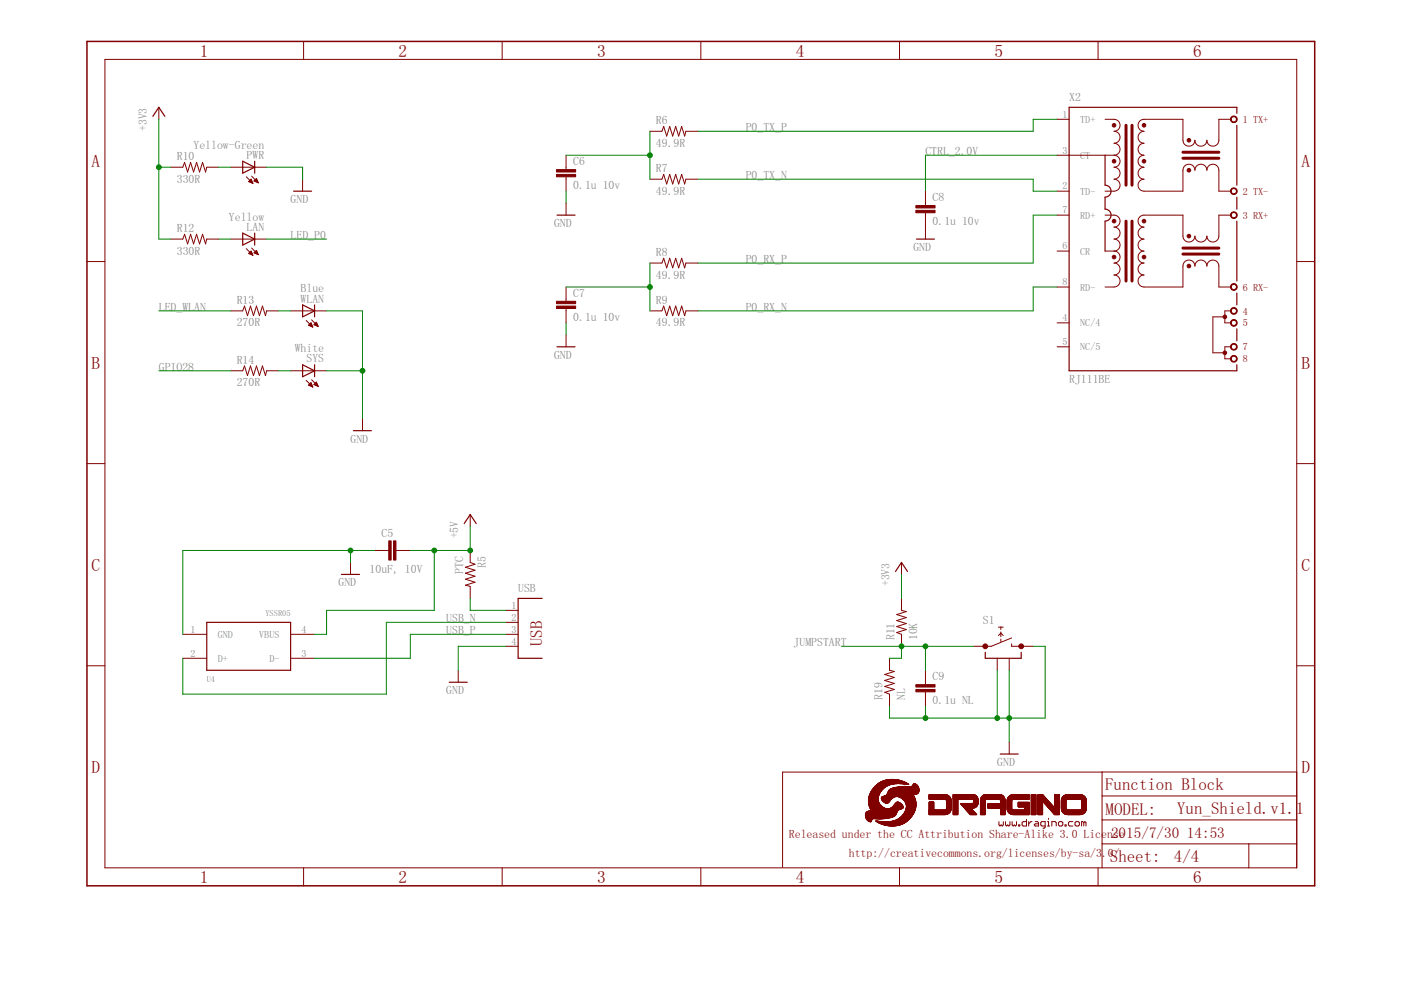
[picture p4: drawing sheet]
<svg xmlns="http://www.w3.org/2000/svg" width="297mm" height="210mm" viewBox="0 0 297 210" stroke-linecap="round" stroke-linejoin="round" font-family="sans-serif">
<defs><g id="words">
<g font-size="3.7" fill="#800000">
<text x="42.4" y="12">1</text>
<text x="84.5" y="12">2</text>
<text x="126.6" y="12">3</text>
<text x="168.7" y="12">4</text>
<text x="210.8" y="12">5</text>
<text x="253" y="12">6</text>
<text x="19.4" y="35.3">A</text>
<text x="275.9" y="35.3">A</text>
<text x="19.4" y="78.2">B</text>
<text x="275.9" y="78.2">B</text>
<text x="19.4" y="121">C</text>
<text x="275.9" y="121">C</text>
<text x="19.4" y="163.9">D</text>
<text x="275.9" y="163.9">D</text>
<text x="42.4" y="187.2">1</text>
<text x="84.5" y="187.2">2</text>
<text x="126.6" y="187.2">3</text>
<text x="168.7" y="187.2">4</text>
<text x="210.8" y="187.2">5</text>
<text x="253" y="187.2">6</text>
</g>
<g font-size="3.6" fill="#800000">
<text x="114.9" y="137" transform="rotate(-90 114.9 137)">USB</text>
<text x="234.3" y="167.5">Function Block</text>
<text x="234.4" y="172.8">MODEL:</text>
<text x="249.6" y="172.6">Yun_Shield.v1.1</text>
<text x="235.3" y="182.9">Sheet:</text>
<text x="248.9" y="182.7">4/4</text>
</g>
<g font-size="3.2" fill="#800000">
<text x="235.6" y="177.7">2015/7/30</text>
<text x="251.7" y="177.7">14:53</text>
</g>
<g font-size="2.5" fill="#808080">
<text x="226.7" y="21.5">X2</text>
<text x="31.1" y="27.8" transform="rotate(-90 31.1 27.8)">+3V3</text>
<text x="139.1" y="26.3">R6</text>
<text x="158.1" y="27.8">P0_TX_P</text>
<text x="37.5" y="34">R10</text>
<text x="41" y="31.5">Yellow-Green</text>
<text x="52.3" y="33.7">PWR</text>
<text x="121.5" y="35.1">C6</text>
<text x="139.1" y="31.1">49.9R</text>
<text x="196.2" y="32.9">CTRL_2.0V</text>
<text x="37.5" y="38.8">330R</text>
<text x="121.5" y="40.1">0.1u 10v</text>
<text x="139.1" y="41.3">49.9R</text>
<text x="139.1" y="36.5">R7</text>
<text x="158.1" y="38">P0_TX_N</text>
<text x="48.5" y="46.8">Yellow</text>
<text x="61.6" y="43.1">GND</text>
<text x="197.7" y="47.8">0.1u 10v</text>
<text x="197.7" y="42.7">C8</text>
<text x="37.5" y="54">330R</text>
<text x="37.5" y="49.2">R12</text>
<text x="52.3" y="48.9">LAN</text>
<text x="61.6" y="50.7">LED_P0</text>
<text x="117.5" y="48.1">GND</text>
<text x="193.7" y="53.2">GND</text>
<text x="139.1" y="59.1">49.9R</text>
<text x="139.1" y="54.3">R8</text>
<text x="158.1" y="55.8">P0_RX_P</text>
<text x="33.7" y="65.9">LED_WLAN</text>
<text x="50.2" y="64.4">R13</text>
<text x="63.7" y="62">Blue</text>
<text x="63.7" y="64.1">WLAN</text>
<text x="121.5" y="63">C7</text>
<text x="139.1" y="64.4">R9</text>
<text x="158.1" y="65.9">P0_RX_N</text>
<text x="50.2" y="69.2">270R</text>
<text x="121.5" y="68.1">0.1u 10v</text>
<text x="139.1" y="69.2">49.9R</text>
<text x="50.2" y="77.1">R14</text>
<text x="62.5" y="74.7">White</text>
<text x="65" y="76.8">SYS</text>
<text x="117.5" y="76.1">GND</text>
<text x="33.7" y="78.6">GPIO28</text>
<text x="50.2" y="81.9">270R</text>
<text x="226.7" y="81.2">RJ111BE</text>
<text x="74.3" y="93.9">GND</text>
<text x="80.9" y="113.8">C5</text>
<text x="97.2" y="114.2" transform="rotate(-90 97.2 114.2)">+5V</text>
<text x="71.8" y="124.3">GND</text>
<text x="78.4" y="121.4">10uF, 10V</text>
<text x="98.2" y="121.7" transform="rotate(-90 98.2 121.7)">PTC</text>
<text x="103" y="120.5" transform="rotate(-90 103 120.5)">R5</text>
<text x="109.9" y="125.6">USB</text>
<text x="188.6" y="124.3" transform="rotate(-90 188.6 124.3)">+3V3</text>
<text x="94.6" y="131.9">USB_N</text>
<text x="94.6" y="134.5">USB_P</text>
<text x="168.3" y="137">JUMPSTART</text>
<text x="189.6" y="135.8" transform="rotate(-90 189.6 135.8)">R11</text>
<text x="194.4" y="135.8" transform="rotate(-90 194.4 135.8)">10K</text>
<text x="208.4" y="132.2">S1</text>
<text x="94.6" y="147.2">GND</text>
<text x="187.1" y="148.5" transform="rotate(-90 187.1 148.5)">R19</text>
<text x="191.9" y="148.5" transform="rotate(-90 191.9 148.5)">NL</text>
<text x="197.7" y="149.3">0.1u NL</text>
<text x="197.7" y="144.3">C9</text>
<text x="211.4" y="162.4">GND</text>
</g>
<g font-size="2.5" fill="#800000">
<text x="167.3" y="177.7">Released under the CC Attribution Share-Alike 3.0 License</text>
<text x="180" y="181.7">http://creativecommons.org/licenses/by-sa/3</text>
<text x="233.7" y="181.7">.0/</text>
</g>
<g font-size="2.1" fill="#808080">
<text x="225.2" y="24.9">1</text>
<text x="229" y="26.1">TD+</text>
<text x="225.2" y="32.6">3</text>
<text x="229" y="33.7">CT</text>
<text x="225.2" y="40.2">2</text>
<text x="229" y="41.3">TD-</text>
<text x="225.2" y="45.3">7</text>
<text x="229" y="46.4">RD+</text>
<text x="225.2" y="52.9">6</text>
<text x="229" y="54">CR</text>
<text x="225.2" y="60.5">8</text>
<text x="229" y="61.6">RD-</text>
<text x="225.2" y="68.1">4</text>
<text x="229" y="69.2">NC/4</text>
<text x="225.2" y="73.2">5</text>
<text x="229" y="74.3">NC/5</text>
<text x="108.4" y="129.1">1</text>
<text x="108.4" y="131.6">2</text>
<text x="40.4" y="134.1">1</text>
<text x="46.2" y="135.2">GND</text>
<text x="55" y="135.2">VBUS</text>
<text x="63.9" y="134.1">4</text>
<text x="108.4" y="134.1">3</text>
<text x="108.4" y="136.7">4</text>
<text x="40.4" y="139.2">2</text>
<text x="46.2" y="140.3">D+</text>
<text x="57.1" y="140.3">D-</text>
<text x="63.9" y="139.2">3</text>
</g>
<g font-size="2.1" fill="#800000">
<text x="263.5" y="26.1">1 TX+</text>
<text x="263.5" y="41.3">2 TX-</text>
<text x="263.5" y="46.4">3 RX+</text>
<text x="263.5" y="61.6">6 RX-</text>
<text x="263.5" y="66.7">4</text>
<text x="263.5" y="69.2">5</text>
<text x="263.5" y="74.3">7</text>
<text x="263.5" y="76.8">8</text>
</g>
<g font-size="1.8" fill="#808080">
<text x="56.3" y="130.7">YSSR05</text>
<text x="43.8" y="144.6">U4</text>
</g>
</g></defs>
<g fill="none" stroke="#800000" stroke-width=".21">
<path d="M22.2 12.6h252.7v171.4h-252.7zM64.4 8.8v3.8M106.5 8.8v3.8M148.6 8.8v3.8M190.7 8.8v3.8M232.8 8.8v3.8M33.7 22.8v2.5M36.2 35.5h2.6l.3-1.1 .7 2.1 .6-2.1 .6 2.1 .7-2.1 .6 2.1 .6-2.1 .7 2.1 .2-1h2.6M48.9 35.5h7.6M52.2 37.5l1.4 1.4M52.7 38.5l.9 .4M52.7 38.5h.7"/>
<path d="M52.9 38.4h.5M53 38.2h.3M53 38.6h.5M53.1 38.1h.2M53.2 38h.1M53.2 38l-.5 .5M53.2 38l.4 .9M53.3 38.7h.3M53.4 37.4l1.4 1.4M53.6 38.9h.1M53.9 38.4h.7M53.9 38.4l.9 .4"/>
<path d="M53.9 38.4l.5-.5 .4 .9M54 38.2h.5M54.1 38.1h.4M54.1 38.5h.5M54.2 38h.2M54.3 37.9h.1M54.4 38.6h.3M54.7 38.7h.1M64.2 38v2.5M120 32.9v3.1M120 37.5v3M137.8 27.8h2.5l.4-1 .7 2.1 .6-2.1 .6 2.1 .7-2.1 .6 2.1 .6-2.1 .7 2.1 .2-1.1h2.6"/>
<path d="M137.8 38h2.5l.4-1 .7 2 .6-2 .6 2 .7-2 .6 2 .6-2 .7 2 .2-1h2.6M224.1 32.9h12.1M224.1 25.3h2.6M234.3 25.3h1.9a1.27 1.27 0 0 1 1.3 1.3 1.27 1.27 0 0 1-1.3 1.2 1.27 1.27 0 0 1 1.3 1.3 1.27 1.27 0 0 1-1.3 1.3 1.27 1.27 0 0 1 1.3 1.2 1.27 1.27 0 0 1-1.3 1.3M236.2 32.9a1.27 1.27 0 0 1 1.3 1.3 1.27 1.27 0 0 1-1.3 1.3 1.27 1.27 0 0 1 1.3 1.2 1.27 1.27 0 0 1-1.3 1.3 1.27 1.27 0 0 1 1.3 1.3 1.27 1.27 0 0 1-1.3 1.2h-1.9M261 25.3h-2.6v4.4a1.27 1.27 0 0 1-1.2 1.3 1.27 1.27 0 0 1-1.3-1.3 1.27 1.27 0 0 1-1.3 1.3 1.27 1.27 0 0 1-1.3-1.3 1.27 1.27 0 0 1-1.2 1.3 1.27 1.27 0 0 1-1.3-1.3v-4.4h-8.3a1.27 1.27 0 0 0-1.2 1.3 1.27 1.27 0 0 0 1.2 1.2 1.27 1.27 0 0 0-1.2 1.3 1.27 1.27 0 0 0 1.2 1.3 1.27 1.27 0 0 0-1.2 1.2 1.27 1.27 0 0 0 1.2 1.3 1.27 1.27 0 0 0-1.2 1.3 1.27 1.27 0 0 0 1.2 1.3 1.27 1.27 0 0 0-1.2 1.2 1.27 1.27 0 0 0 1.2 1.3 1.27 1.27 0 0 0-1.2 1.3 1.27 1.27 0 0 0 1.2 1.2h8.3v-4.4a1.27 1.27 0 0 1 1.3-1.3 1.27 1.27 0 0 1 1.2 1.3 1.27 1.27 0 0 1 1.3-1.3 1.27 1.27 0 0 1 1.3 1.3 1.27 1.27 0 0 1 1.3-1.3 1.27 1.27 0 0 1 1.2 1.3v4.4h2.6M18.4 55.5h3.8M36.2 50.7h2.6l.3-1 .7 2 .6-2 .6 2 .7-2 .6 2 .6-2 .7 2 .2-1h2.6M48.9 50.7h7.6M52.2 52.7l1.4 1.4M52.7 53.7l.5-.5 .4 .9zM52.8 53.7h.6"/>
<path d="M52.9 53.6h.5M52.9 53.8h.6M53 53.4h.3M53.1 53.3h.2M53.2 53.9h.3M53.4 52.6l1.4 1.4M53.5 54.1h.1M53.9 53.6l.5-.5 .4 .9zM53.9 53.6h.7M54 53.4h.5M54.1 53.7h.5M54.1 53.3h.4"/>
<path d="M54.3 53.2h.1M54.3 53.8h.4M54.6 53.9h.1M120 43.1v2.5M137.8 55.8h2.5l.4-1 .7 2 .6-2 .6 2 .7-2 .6 2 .6-2 .7 2 .2-1h2.6M196.2 40.5v3.1M196.2 45.1v5.6M224.1 40.5h2.6M224.1 53.2h2.6M224.1 45.6h2.6M234.3 45.6h1.9a1.27 1.27 0 0 1 1.3 1.3 1.27 1.27 0 0 1-1.3 1.3 1.27 1.27 0 0 1 1.3 1.2 1.27 1.27 0 0 1-1.3 1.3 1.27 1.27 0 0 1 1.3 1.3 1.27 1.27 0 0 1-1.3 1.2M234.3 53.2h1.9"/>
<path d="M236.2 53.2a1.27 1.27 0 0 1 1.3 1.3 1.27 1.27 0 0 1-1.3 1.3 1.27 1.27 0 0 1 1.3 1.2 1.27 1.27 0 0 1-1.3 1.3 1.27 1.27 0 0 1 1.3 1.3 1.27 1.27 0 0 1-1.3 1.3h-1.9M261 45.6h-2.6v4.5a1.27 1.27 0 0 1-1.2 1.2 1.27 1.27 0 0 1-1.3-1.2 1.27 1.27 0 0 1-1.3 1.2 1.27 1.27 0 0 1-1.3-1.2 1.27 1.27 0 0 1-1.2 1.2 1.27 1.27 0 0 1-1.3-1.2v-4.5h-8.3a1.27 1.27 0 0 0-1.2 1.3 1.27 1.27 0 0 0 1.2 1.3 1.27 1.27 0 0 0-1.2 1.2 1.27 1.27 0 0 0 1.2 1.3 1.27 1.27 0 0 0-1.2 1.3 1.27 1.27 0 0 0 1.2 1.2 1.27 1.27 0 0 0-1.2 1.3 1.27 1.27 0 0 0 1.2 1.3 1.27 1.27 0 0 0-1.2 1.2 1.27 1.27 0 0 0 1.2 1.3 1.27 1.27 0 0 0-1.2 1.3 1.27 1.27 0 0 0 1.2 1.3h8.3v-4.5a1.27 1.27 0 0 1 1.3-1.3 1.27 1.27 0 0 1 1.2 1.3 1.27 1.27 0 0 1 1.3-1.3 1.27 1.27 0 0 1 1.3 1.3 1.27 1.27 0 0 1 1.3-1.3 1.27 1.27 0 0 1 1.2 1.3v4.5h2.6M274.9 55.5h3.8M48.9 65.9h2.6l.3-1 .7 2 .6-2 .6 2 .7-2 .6 2 .6-2 .7 2 .2-1h2.6M48.9 78.6h2.6l.3-1 .7 2 .6-2 .6 2 .7-2 .6 2 .6-2 .7 2 .2-1h2.6M61.6 65.9h7.6M61.6 78.6h7.6M64.9 67.9l1.4 1.4M65.4 69l.5-.5 .4 .8zM65.5 69h.7M65.5 68.9h.6M65.6 68.8h.5"/>
<path d="M65.7 68.6h.3M65.8 69.1h.4M65.9 68.5h.1M66.1 67.8l1.4 1.4M66.1 69.3h.2M66.6 68.8l.5-.5 .4 .9zM66.6 68.8h.6M66.7 68.9h.6M66.8 68.6h.4M66.9 68.5h.2M67 69h.4M67 68.4h.1"/>
<path d="M67.2 69.1h.2M120 60.9v3M120 65.4v3.1M120 71v2.5M137.8 65.9h2.5l.4-1 .7 2 .6-2 .6 2 .7-2 .6 2 .6-2 .7 2 .2-1h2.6M224.1 60.9h2.6M224.1 68.5h2.6M224.1 73.5h2.6M259.7 67.2h-2.5v7.6h2.5M261 65.9h-1.3v2.6h1.3M261 73.5h-1.3v2.6h1.3M18.4 98.3h3.8"/>
<path d="M64.9 80.6l1.4 1.4M65.4 81.7l.9 .3M65.4 81.7l.5-.5 .4 .8M65.4 81.7h.7M65.5 81.6h.6M65.7 81.4h.3M65.7 81.8h.5M65.8 81.3h.2M65.9 81.2h.1M66 81.9h.3M66.1 80.5l1.4 1.4M66.3 82h.1"/>
<path d="M66.6 81.6h.7M66.7 81.4h.5M66.8 81.3h.4M66.9 81.7h.5M66.9 81.2h.2M67 81.1h.1M67.1 81l-.5 .5 .9 .4M67.1 81l.4 .9M67.2 81.8h.2M67.4 81.9h.1M76.9 88.8v2.5M274.9 98.3h3.8"/>
<path d="M74.3 119.3v2.5M79.4 116.7h3M83.9 116.7h3.1M99.7 116.7v2.6l1 .3-2 .7 2 .6-2 .6 2 .7-2 .6 2 .6-2 .7 1 .2v2.6M99.7 109.1v2.5M191.1 119.3v2.5M38.8 134.5h5M38.8 139.6h5M61.6 134.5h5.1M61.6 139.6h5.1M107.3 129.4h2.6M107.3 132h2.6"/>
<path d="M107.3 134.5h2.6M107.3 137h2.6M188.6 139.6v2.5l1 .3-2 .6 2 .6-2 .7 2 .6-2 .6 2 .7-2 .6 1 .4v2.5M191.1 126.9v2.5l1.1 .3-2.1 .6 2.1 .6-2.1 .7 2.1 .6-2.1 .6 2.1 .7-2.1 .6 1 .4v2.5M211.4 139.6v2.5M211.7 133h1M211.7 134.7l.5-.5 .5 .5M212.2 133v.5M212.2 134v1M212.2 135.5v.5M214 139.6v2.5M214.5 135.3l-4.3 1.7h-3.8"/>
<path d="M214.5 136.5v.5h4.6M18.4 141.2h3.8M97.2 142.1v2.6M196.2 142.1v3.1M196.2 146.7v3M214 157.3v2.6M274.9 141.2h3.8M211.8 174.2v.7l.2 .2 .3-.2 .2 .2 .2-.2v-.7M213.2 174.2v.7l.2 .2 .3-.2 .2 .2 .2-.2v-.7M214.6 174.2v.7l.2 .2 .3-.2 .2 .2 .2-.2v-.7M216 174.9h.2v.2h-.2zM217.6 173.7v1.4h-.7l-.2-.2v-.5l.2-.2h.7"/>
<path d="M218.1 174.2v.9M218.8 174.2h-.2l-.5 .5M219.5 174.2h.5l.2 .2v.7h-.7l-.2-.2 .2-.2h.7M221.6 175.1h-.7l-.2-.2v-.5l.2-.2h.7v1.2l-.5 .2M222.1 175.1h.4M222.1 174.2h.2v.9M222.3 173.5v.2M223 175.1v-.9h.7l.2 .2v.7M224.4 174.4l.2-.2h.5l.2 .2v.5l-.2 .2h-.5l-.2-.2zM225.8 174.9h.2v.2h-.2zM227.5 174.2h-.7l-.3 .2v.5l.3 .2h.7M227.9 174.4l.3-.2h.4l.3 .2v.5l-.3 .2h-.4l-.3-.2z"/>
<path d="M229.8 174.4l-.5-.2v.9M229.8 174.4v.7M229.8 174.4l.2-.2 .3 .2v.7M233.7 178.9h41.2M233.7 163.7v20.3M233.7 173.8h41.2M233.7 168.8h41.2M264.8 178.9v5.1M274.9 163.7h-109v20.2M64.4 184v3.8M106.5 184v3.8M148.6 184v3.8"/>
<path d="M190.7 184v3.8M232.8 184v3.8"/>
</g>
<path d="M18.4 8.8h260.3v179h-260.3z" fill="none" stroke="#800000" stroke-width=".32"/>
<g fill="#800000" stroke="#800000" stroke-width=".21">
<path d="M188.8 175.1h.8z"/>
<path d="M188.5 175.1h1.4z"/>
<path d="M188.3 175l1.8 .1z"/>
<path d="M188.1 175l2.1 .1z"/>
<path d="M188 175h2.4z"/>
<path d="M187.8 175h2.7z"/>
<path d="M187.7 174.9l2.9 .1z"/>
<path d="M187.6 174.9l3.1 .1z"/>
<path d="M187.5 174.9h3.3z"/>
<path d="M187.4 174.9h3.5z"/>
<path d="M187.3 174.8l3.6 .1z"/>
<path d="M187.2 174.8l3.8 .1z"/>
<path d="M187.2 174.8h3.9z"/>
<path d="M187.1 174.8h4z"/>
<path d="M187 174.7l4.2 .1z"/>
<path d="M186.9 174.7l4.4 .1z"/>
<path d="M186.9 174.7h4.4z"/>
<path d="M186.8 174.7h4.6z"/>
<path d="M186.8 174.6l4.7 .1z"/>
<path d="M186.7 174.6h4.8z"/>
<path d="M186.6 174.6h4.9z"/>
<path d="M186.6 174.6h5z"/>
<path d="M186.5 174.5l5.1 .1z"/>
<path d="M186.5 174.5l5.2 .1z"/>
<path d="M186.4 174.5h5.3z"/>
<path d="M186.4 174.5h5.4z"/>
<path d="M186.3 174.4l5.5 .1z"/>
<path d="M186.2 174.4l5.7 .1z"/>
<path d="M186.2 174.4h5.7z"/>
<path d="M186.2 174.3l5.8 .1z"/>
<path d="M186.1 174.3l5.9 .1z"/>
<path d="M186.1 174.3h5.9z"/>
<path d="M186 174.3h6z"/>
<path d="M186 174.3h6.1z"/>
<path d="M185.9 174.2l6.2 .1z"/>
<path d="M184.5 174.2h.1z"/>
<path d="M185.9 174.2h1.6z"/>
<path d="M188.3 174.2h3.9z"/>
<path d="M184.4 174.2h.3z"/>
<path d="M185.9 174.2h1.1z"/>
<path d="M188.6 174.2h3.6z"/>
<path d="M184.3 174.2h.4z"/>
<path d="M185.8 174.2h1z"/>
<path d="M188.8 174.2h3.4z"/>
<path d="M184.3 174.1l.4 .1z"/>
<path d="M185.8 174.1l.7 .1z"/>
<path d="M189 174.1l3.3 .1z"/>
<path d="M184.2 174.1h.5z"/>
<path d="M185.7 174.1h.6z"/>
<path d="M189.1 174.1h3.2z"/>
<path d="M184.1 174.1h.6z"/>
<path d="M185.7 174.1h.4z"/>
<path d="M189.3 174.1h3z"/>
<path d="M185.7 174.1h.2z"/>
<path d="M189.4 174.1h3z"/>
<path d="M184.1 174l.6 .1z"/>
<path d="M189.5 174l2.9 .1z"/>
<path d="M189.6 174l2.8 .1z"/>
<path d="M184 174h.7z"/>
<path d="M189.6 174h2.8z"/>
<path d="M184 173.9l.8 .1z"/>
<path d="M189.7 173.9l2.8 .1z"/>
<path d="M189.8 173.9l2.7 .1z"/>
<path d="M183.9 173.9h.9z"/>
<path d="M189.9 173.9h2.6z"/>
<path d="M189.9 173.9h2.7z"/>
<path d="M183.9 173.8l.9 .1z"/>
<path d="M190 173.8l2.6 .1z"/>
<path d="M183.9 173.8h.9z"/>
<path d="M190.1 173.8h2.5z"/>
<path d="M183.8 173.8h1.1z"/>
<path d="M190.2 173.8h2.5z"/>
<path d="M183.8 173.7l1.1 .1z"/>
<path d="M190.2 173.7l2.5 .1z"/>
<path d="M183.8 173.7h1.2z"/>
<path d="M190.3 173.7h2.4z"/>
<path d="M183.7 173.7h1.3z"/>
<path d="M190.4 173.7h2.4z"/>
<path d="M183.7 173.6l1.3 .1z"/>
<path d="M190.5 173.6l2.3 .1z"/>
<path d="M183.7 173.6h1.4z"/>
<path d="M186.1 173.6h.8z"/>
<path d="M190.5 173.6h2.3z"/>
<path d="M185.7 173.6h1.5z"/>
<path d="M190.5 173.6h2.4z"/>
<path d="M183.7 173.5l1.5 .1z"/>
<path d="M185.4 173.5l2.1 .1z"/>
<path d="M190.6 173.5l2.3 .1z"/>
<path d="M183.7 173.5l4 .1z"/>
<path d="M183.6 173.5h4.3z"/>
<path d="M190.6 173.5h2.4z"/>
<path d="M183.6 173.5h4.4z"/>
<path d="M190.7 173.5h2.3z"/>
<path d="M183.6 173.4l4.6 .1z"/>
<path d="M190.7 173.4l2.3 .1z"/>
<path d="M183.6 173.4l4.8 .1z"/>
<path d="M190.8 173.4l2.2 .1z"/>
<path d="M183.6 173.4h4.9z"/>
<path d="M190.8 173.4h2.2z"/>
<path d="M183.6 173.4h5.1z"/>
<path d="M183.6 173.3l5.2 .1z"/>
<path d="M190.9 173.3l2.2 .1z"/>
<path d="M183.6 173.3l5.3 .1z"/>
<path d="M183.6 173.3h5.4z"/>
<path d="M190.9 173.3h2.2z"/>
<path d="M183.6 173.3h5.5z"/>
<path d="M183.6 173.2l5.5 .1z"/>
<path d="M190.9 173.2l2.2 .1z"/>
<path d="M183.5 173.2h5.7z"/>
<path d="M191 173.2h2.2z"/>
<path d="M183.5 173.2h5.8z"/>
<path d="M191.1 173.2h2.1z"/>
<path d="M183.5 173.1l5.9 .1z"/>
<path d="M191.1 173.1l2.2 .1z"/>
<path d="M191.1 173.1l2.1 .1z"/>
<path d="M183.5 173.1h6z"/>
<path d="M191.2 173.1h2.1z"/>
<path d="M183.5 173l6.1 .1z"/>
<path d="M191.2 173l2.1 .1z"/>
<path d="M183.5 173l6.2 .1z"/>
<path d="M183.5 173h6.2z"/>
<path d="M191.2 173h2.2z"/>
<path d="M191.3 173h2.1z"/>
<path d="M183.5 172.9l6.3 .1z"/>
<path d="M191.3 172.9l2.1 .1z"/>
<path d="M183.5 172.9h6.3z"/>
<path d="M191.3 172.9h2.1z"/>
<path d="M191.3 172.9h2.2z"/>
<path d="M183.5 172.8l6.3 .1z"/>
<path d="M191.4 172.8l2 .1z"/>
<path d="M183.5 172.8h6.4z"/>
<path d="M191.4 172.8h2.1z"/>
<path d="M183.5 172.7l6.4 .1z"/>
<path d="M191.5 172.7l2 .1z"/>
<path d="M183.5 172.7h6.4z"/>
<path d="M191.5 172.7h2z"/>
<path d="M197 172.7h3.4z"/>
<path d="M202.1 172.7h1z"/>
<path d="M205.7 172.7h1.4z"/>
<path d="M207.9 172.7h1z"/>
<path d="M212.1 172.7h1z"/>
<path d="M214.8 172.7h3.4z"/>
<path d="M218.7 172.7h.9z"/>
<path d="M220.1 172.7h.9z"/>
<path d="M223.6 172.7h1z"/>
<path d="M226.3 172.7h2.7z"/>
<path d="M191.5 172.7h2.1z"/>
<path d="M197 172.7h3.6z"/>
<path d="M214.6 172.7h3.6z"/>
<path d="M226.1 172.7h3.1z"/>
<path d="M183.5 172.7h6.5z"/>
<path d="M197 172.7h3.7z"/>
<path d="M214.5 172.7h3.7z"/>
<path d="M226 172.7h3.3z"/>
<path d="M183.5 172.6l6.5 .1z"/>
<path d="M191.5 172.6l2.1 .1z"/>
<path d="M197 172.6l3.8 .1z"/>
<path d="M202.1 172.6l1 .1z"/>
<path d="M205.7 172.6l1.3 .1z"/>
<path d="M207.9 172.6l1 .1z"/>
<path d="M212.1 172.6l1 .1z"/>
<path d="M214.4 172.6l3.8 .1z"/>
<path d="M218.7 172.6l.9 .1z"/>
<path d="M220.1 172.6l.9 .1z"/>
<path d="M223.5 172.6l1.1 .1z"/>
<path d="M225.9 172.6l3.5 .1z"/>
<path d="M225.8 172.6l3.7 .1z"/>
<path d="M183.5 172.6h6.5z"/>
<path d="M191.6 172.6h2z"/>
<path d="M197 172.6h3.9z"/>
<path d="M202.1 172.6h1z"/>
<path d="M205.6 172.6h1.4z"/>
<path d="M207.9 172.6h1z"/>
<path d="M212.1 172.6h1z"/>
<path d="M214.3 172.6h3.9z"/>
<path d="M218.7 172.6h.9z"/>
<path d="M220.1 172.6h.9z"/>
<path d="M223.5 172.6h1.1z"/>
<path d="M225.8 172.6h3.7z"/>
<path d="M197 172.6h4z"/>
<path d="M205.6 172.6h1.3z"/>
<path d="M214.2 172.6h4z"/>
<path d="M225.7 172.6h3.9z"/>
<path d="M183.5 172.5l6.5 .1z"/>
<path d="M191.6 172.5l2.1 .1z"/>
<path d="M197 172.5l4 .1z"/>
<path d="M202.1 172.5l1 .1z"/>
<path d="M205.6 172.5l1.3 .1z"/>
<path d="M207.9 172.5l1 .1z"/>
<path d="M212.1 172.5l1 .1z"/>
<path d="M214.2 172.5l4 .1z"/>
<path d="M218.7 172.5l.9 .1z"/>
<path d="M220.1 172.5l.9 .1z"/>
<path d="M223.4 172.5l1.2 .1z"/>
<path d="M225.7 172.5l3.9 .1z"/>
<path d="M205.5 172.5l1.4 .1z"/>
<path d="M214.1 172.5l4.1 .1z"/>
<path d="M225.7 172.5l4 .1z"/>
<path d="M183.5 172.5h6.6z"/>
<path d="M191.6 172.5h2.1z"/>
<path d="M197 172.5h4.1z"/>
<path d="M202.1 172.5h1z"/>
<path d="M205.5 172.5h1.4z"/>
<path d="M207.9 172.5h1z"/>
<path d="M212.1 172.5h1z"/>
<path d="M214.1 172.5h4.1z"/>
<path d="M218.7 172.5h.9z"/>
<path d="M220.1 172.5h.9z"/>
<path d="M223.4 172.5h1.2z"/>
<path d="M225.6 172.5h4.1z"/>
<path d="M183.6 172.4l6.5 .1z"/>
<path d="M191.6 172.4l2.1 .1z"/>
<path d="M197 172.4l4.1 .1z"/>
<path d="M202.1 172.4l1 .1z"/>
<path d="M205.5 172.4l1.4 .1z"/>
<path d="M207.9 172.4l1 .1z"/>
<path d="M212.1 172.4l1 .1z"/>
<path d="M214.1 172.4l4.1 .1z"/>
<path d="M218.7 172.4l.9 .1z"/>
<path d="M220.1 172.4l.9 .1z"/>
<path d="M223.4 172.4l1.2 .1z"/>
<path d="M225.6 172.4l4.2 .1z"/>
<path d="M191.7 172.4l2 .1z"/>
<path d="M205.5 172.4l1.3 .1z"/>
<path d="M183.6 172.4h6.5z"/>
<path d="M191.7 172.4h2z"/>
<path d="M197 172.4h4.2z"/>
<path d="M202.1 172.4h1z"/>
<path d="M205.5 172.4h1.3z"/>
<path d="M207.9 172.4h1z"/>
<path d="M212.1 172.4h1z"/>
<path d="M214 172.4h4.2z"/>
<path d="M218.7 172.4h.9z"/>
<path d="M220.1 172.4h.9z"/>
<path d="M223.3 172.4h1.3z"/>
<path d="M225.5 172.4h4.3z"/>
<path d="M205.4 172.4h1.4z"/>
<path d="M225.5 172.4h4.4z"/>
<path d="M191.7 172.4h2.1z"/>
<path d="M197 172.4h4.3z"/>
<path d="M213.9 172.4h4.3z"/>
<path d="M225.4 172.4h4.5z"/>
<path d="M183.6 172.3l6.5 .1z"/>
<path d="M191.7 172.3l2 .1z"/>
<path d="M197 172.3l4.3 .1z"/>
<path d="M202.1 172.3l1 .1z"/>
<path d="M205.4 172.3l1.4 .1z"/>
<path d="M207.9 172.3l1 .1z"/>
<path d="M212.1 172.3l1 .1z"/>
<path d="M213.9 172.3l4.3 .1z"/>
<path d="M218.7 172.3l.9 .1z"/>
<path d="M220.1 172.3l.9 .1z"/>
<path d="M223.3 172.3l1.3 .1z"/>
<path d="M225.4 172.3l4.5 .1z"/>
<path d="M183.6 172.3h6.5z"/>
<path d="M191.7 172.3h2.1z"/>
<path d="M197 172.3h4.3z"/>
<path d="M202.1 172.3h1z"/>
<path d="M205.4 172.3h1.3z"/>
<path d="M207.9 172.3h1z"/>
<path d="M212.1 172.3h1z"/>
<path d="M213.9 172.3h4.3z"/>
<path d="M218.7 172.3h.9z"/>
<path d="M220.1 172.3h.9z"/>
<path d="M223.2 172.3h1.4z"/>
<path d="M225.4 172.3h4.5z"/>
<path d="M191.8 172.3h2z"/>
<path d="M225.4 172.3h4.6z"/>
<path d="M183.7 172.3h6.4z"/>
<path d="M205.3 172.3h1.4z"/>
<path d="M213.8 172.3h4.4z"/>
<path d="M225.3 172.3h4.7z"/>
<path d="M183.7 172.2l6.4 .1z"/>
<path d="M191.8 172.2l2 .1z"/>
<path d="M197 172.2l4.4 .1z"/>
<path d="M202.1 172.2l1 .1z"/>
<path d="M205.3 172.2l1.4 .1z"/>
<path d="M207.9 172.2l1 .1z"/>
<path d="M212.1 172.2l1 .1z"/>
<path d="M213.8 172.2l4.4 .1z"/>
<path d="M218.7 172.2l.9 .1z"/>
<path d="M220.1 172.2l.9 .1z"/>
<path d="M223.2 172.2l1.4 .1z"/>
<path d="M225.3 172.2l4.7 .1z"/>
<path d="M183.7 172.2h6.5z"/>
<path d="M191.8 172.2h2z"/>
<path d="M197 172.2h4.4z"/>
<path d="M202.1 172.2h1z"/>
<path d="M205.3 172.2h1.3z"/>
<path d="M207.9 172.2h1z"/>
<path d="M212.1 172.2h1z"/>
<path d="M213.8 172.2h4.4z"/>
<path d="M218.7 172.2h.9z"/>
<path d="M220.1 172.2h.9z"/>
<path d="M223.2 172.2h1.4z"/>
<path d="M225.3 172.2h4.8z"/>
<path d="M223.1 172.2h1.5z"/>
<path d="M225.3 172.2h4.7z"/>
<path d="M183.8 172.1l6.4 .1z"/>
<path d="M191.9 172.1l1.9 .1z"/>
<path d="M197 172.1l4.4 .1z"/>
<path d="M202.1 172.1l1 .1z"/>
<path d="M205.2 172.1l1.4 .1z"/>
<path d="M207.9 172.1l1 .1z"/>
<path d="M212.1 172.1l1 .1z"/>
<path d="M213.8 172.1l4.4 .1z"/>
<path d="M218.7 172.1l.9 .1z"/>
<path d="M220.1 172.1l.9 .1z"/>
<path d="M223.1 172.1l1.5 .1z"/>
<path d="M225.3 172.1l4.8 .1z"/>
<path d="M197 172.1l4.5 .1z"/>
<path d="M213.7 172.1l4.5 .1z"/>
<path d="M225.2 172.1l4.9 .1z"/>
<path d="M183.8 172.1h6.4z"/>
<path d="M191.9 172.1h2z"/>
<path d="M197 172.1h4.5z"/>
<path d="M202.1 172.1h1z"/>
<path d="M205.2 172.1h1.3z"/>
<path d="M207.9 172.1h1z"/>
<path d="M212.1 172.1h1z"/>
<path d="M213.7 172.1h4.5z"/>
<path d="M218.7 172.1h.9z"/>
<path d="M220.1 172.1h.9z"/>
<path d="M223.1 172.1h1.5z"/>
<path d="M225.3 172.1h4.8z"/>
<path d="M183.9 172.1h6.3z"/>
<path d="M223 172.1h1.6z"/>
<path d="M225.2 172.1h4.9z"/>
<path d="M183.9 172l6.3 .1z"/>
<path d="M191.9 172l2 .1z"/>
<path d="M197 172l4.5 .1z"/>
<path d="M202.1 172l1 .1z"/>
<path d="M205.1 172l1.4 .1z"/>
<path d="M207.9 172l1 .1z"/>
<path d="M212.1 172l1 .1z"/>
<path d="M213.7 172l4.5 .1z"/>
<path d="M218.7 172l.9 .1z"/>
<path d="M220.1 172l.9 .1z"/>
<path d="M223 172l1.6 .1z"/>
<path d="M225.2 172l4.9 .1z"/>
<path d="M184 172h6.2z"/>
<path d="M191.9 172h2z"/>
<path d="M197 172h4.5z"/>
<path d="M202.1 172h1z"/>
<path d="M205.1 172h1.4z"/>
<path d="M207.9 172h1z"/>
<path d="M212.1 172h1z"/>
<path d="M213.7 172h4.5z"/>
<path d="M218.7 172h.9z"/>
<path d="M220.1 172h.9z"/>
<path d="M222.9 172h1.7z"/>
<path d="M225.2 172h5z"/>
<path d="M184.1 172h6.2z"/>
<path d="M205.1 172h1.3z"/>
<path d="M184.2 171.9l6.1 .1z"/>
<path d="M191.9 171.9l2 .1z"/>
<path d="M197 171.9l4.5 .1z"/>
<path d="M202.1 171.9l1 .1z"/>
<path d="M205 171.9l1.4 .1z"/>
<path d="M207.9 171.9l1 .1z"/>
<path d="M212.1 171.9l1 .1z"/>
<path d="M213.6 171.9l4.6 .1z"/>
<path d="M218.7 171.9l.9 .1z"/>
<path d="M220.1 171.9l.9 .1z"/>
<path d="M222.9 171.9l1.7 .1z"/>
<path d="M225.1 171.9l5.1 .1z"/>
<path d="M184.8 171.9l5.5 .1z"/>
<path d="M184.8 171.9h5.5z"/>
<path d="M192 171.9h2z"/>
<path d="M197 171.9h4.6z"/>
<path d="M202.1 171.9h1z"/>
<path d="M205 171.9h1.4z"/>
<path d="M207.9 171.9h1z"/>
<path d="M212.1 171.9h1z"/>
<path d="M213.6 171.9h4.6z"/>
<path d="M218.7 171.9h.9z"/>
<path d="M220.1 171.9h.9z"/>
<path d="M222.9 171.9h1.7z"/>
<path d="M225.1 171.9h5.1z"/>
<path d="M184.8 171.9h5.6z"/>
<path d="M205 171.9h1.3z"/>
<path d="M222.8 171.9h1.8z"/>
<path d="M225.1 171.9h5.2z"/>
<path d="M184.7 171.8l5.7 .1z"/>
<path d="M192 171.8l2 .1z"/>
<path d="M197 171.8l4.6 .1z"/>
<path d="M202.1 171.8l1 .1z"/>
<path d="M204.9 171.8l1.4 .1z"/>
<path d="M207.9 171.8l1 .1z"/>
<path d="M212.1 171.8l1 .1z"/>
<path d="M213.6 171.8l4.6 .1z"/>
<path d="M218.7 171.8l.9 .1z"/>
<path d="M220.1 171.8l.9 .1z"/>
<path d="M222.8 171.8l1.8 .1z"/>
<path d="M225.1 171.8l5.2 .1z"/>
<path d="M184.7 171.8h5.7z"/>
<path d="M192 171.8h2z"/>
<path d="M197 171.8h4.6z"/>
<path d="M202.1 171.8h1z"/>
<path d="M204.9 171.8h1.4z"/>
<path d="M207.9 171.8h1z"/>
<path d="M212.1 171.8h1z"/>
<path d="M213.6 171.8h4.6z"/>
<path d="M218.7 171.8h.9z"/>
<path d="M220.1 171.8h.9z"/>
<path d="M222.8 171.8h1.8z"/>
<path d="M225.1 171.8h5.2z"/>
<path d="M204.9 171.8h1.3z"/>
<path d="M184.7 171.7l5.8 .1z"/>
<path d="M192 171.7l2 .1z"/>
<path d="M197 171.7l4.6 .1z"/>
<path d="M202.1 171.7l1 .1z"/>
<path d="M204.9 171.7l1.3 .1z"/>
<path d="M207.9 171.7l1 .1z"/>
<path d="M212.1 171.7l1 .1z"/>
<path d="M213.6 171.7l4.6 .1z"/>
<path d="M218.7 171.7l.9 .1z"/>
<path d="M220.1 171.7l.9 .1z"/>
<path d="M222.7 171.7l1.9 .1z"/>
<path d="M225.1 171.7l5.2 .1z"/>
<path d="M197 171.7l1 .1z"/>
<path d="M200.4 171.7l1.2 .1z"/>
<path d="M213.6 171.7l1.2 .1z"/>
<path d="M217.2 171.7l1 .1z"/>
<path d="M225.1 171.7l1.2 .1z"/>
<path d="M229 171.7l1.3 .1z"/>
<path d="M184.7 171.7h5.8z"/>
<path d="M192 171.7h2z"/>
<path d="M197 171.7h1z"/>
<path d="M200.5 171.7h1.1z"/>
<path d="M202.1 171.7h1z"/>
<path d="M204.8 171.7h1.4z"/>
<path d="M207.9 171.7h1z"/>
<path d="M212.1 171.7h1z"/>
<path d="M213.6 171.7h1.1z"/>
<path d="M217.2 171.7h1z"/>
<path d="M218.7 171.7h.9z"/>
<path d="M220.1 171.7h.9z"/>
<path d="M222.7 171.7h1.9z"/>
<path d="M225.1 171.7h1.2z"/>
<path d="M229.1 171.7h1.2z"/>
<path d="M184.6 171.7h6z"/>
<path d="M204.8 171.7h1.3z"/>
<path d="M225.1 171.7h1.1z"/>
<path d="M229.2 171.7h1.1z"/>
<path d="M184.6 171.6l6 .1z"/>
<path d="M192 171.6l2 .1z"/>
<path d="M197 171.6l1 .1z"/>
<path d="M200.6 171.6l1.1 .1z"/>
<path d="M202.1 171.6l1 .1z"/>
<path d="M204.8 171.6l1.3 .1z"/>
<path d="M207.9 171.6l1 .1z"/>
<path d="M212.1 171.6l1 .1z"/>
<path d="M213.5 171.6l1.1 .1z"/>
<path d="M217.2 171.6l1 .1z"/>
<path d="M218.7 171.6l.9 .1z"/>
<path d="M220.1 171.6l.9 .1z"/>
<path d="M222.7 171.6l1.9 .1z"/>
<path d="M225 171.6l1.1 .1z"/>
<path d="M229.2 171.6l1.1 .1z"/>
<path d="M184.6 171.6l6.1 .1z"/>
<path d="M213.6 171.6l1 .1z"/>
<path d="M222.6 171.6l2 .1z"/>
<path d="M184.6 171.6h6.2z"/>
<path d="M192.1 171.6h2z"/>
<path d="M197 171.6h1z"/>
<path d="M200.6 171.6h1.1z"/>
<path d="M202.1 171.6h1z"/>
<path d="M204.7 171.6h1.4z"/>
<path d="M207.9 171.6h1z"/>
<path d="M212.1 171.6h1z"/>
<path d="M213.5 171.6h1.1z"/>
<path d="M217.2 171.6h1z"/>
<path d="M218.7 171.6h.9z"/>
<path d="M220.1 171.6h.9z"/>
<path d="M222.6 171.6h2z"/>
<path d="M225 171.6h1.1z"/>
<path d="M229.3 171.6h1z"/>
<path d="M184.6 171.6h6.3z"/>
<path d="M213.5 171.6h1z"/>
<path d="M184.6 171.5l6.3 .1z"/>
<path d="M192.1 171.5l2 .1z"/>
<path d="M197 171.5l1 .1z"/>
<path d="M200.6 171.5l1.1 .1z"/>
<path d="M202.1 171.5l1 .1z"/>
<path d="M204.7 171.5l1.4 .1z"/>
<path d="M207.9 171.5l1 .1z"/>
<path d="M212.1 171.5l1 .1z"/>
<path d="M213.5 171.5l1 .1z"/>
<path d="M217.2 171.5l1 .1z"/>
<path d="M218.7 171.5l.9 .1z"/>
<path d="M220.1 171.5l.9 .1z"/>
<path d="M222.5 171.5l2.1 .1z"/>
<path d="M225 171.5l1.1 .1z"/>
<path d="M229.3 171.5l1 .1z"/>
<path d="M184.6 171.5l6.4 .1z"/>
<path d="M200.7 171.5l.9 .1z"/>
<path d="M204.7 171.5l1.3 .1z"/>
<path d="M213.6 171.5l.9 .1z"/>
<path d="M225 171.5l1 .1z"/>
<path d="M184.6 171.5h6.5z"/>
<path d="M192.1 171.5h2z"/>
<path d="M197 171.5h1z"/>
<path d="M200.7 171.5h.9z"/>
<path d="M202.1 171.5h1z"/>
<path d="M204.6 171.5h1.4z"/>
<path d="M207.9 171.5h1z"/>
<path d="M212.1 171.5h1z"/>
<path d="M213.6 171.5h.9z"/>
<path d="M217.2 171.5h1z"/>
<path d="M218.7 171.5h.9z"/>
<path d="M220.1 171.5h.9z"/>
<path d="M222.5 171.5h2.1z"/>
<path d="M225 171.5h1z"/>
<path d="M229.3 171.5h1z"/>
<path d="M184.6 171.5h3.5z"/>
<path d="M188.4 171.5h2.8z"/>
<path d="M213.5 171.5h1z"/>
<path d="M184.5 171.4l3.4 .1z"/>
<path d="M188.5 171.4l2.7 .1z"/>
<path d="M192.1 171.4l2 .1z"/>
<path d="M197 171.4l1 .1z"/>
<path d="M200.7 171.4l.9 .1z"/>
<path d="M202.1 171.4l1 .1z"/>
<path d="M204.6 171.4l1.4 .1z"/>
<path d="M207.9 171.4l1 .1z"/>
<path d="M212.1 171.4l1 .1z"/>
<path d="M213.5 171.4l1 .1z"/>
<path d="M217.2 171.4l1 .1z"/>
<path d="M218.7 171.4l.9 .1z"/>
<path d="M220.1 171.4l.9 .1z"/>
<path d="M222.5 171.4l2.1 .1z"/>
<path d="M225 171.4l1 .1z"/>
<path d="M229.3 171.4l1 .1z"/>
<path d="M184.5 171.4h3.3z"/>
<path d="M188.6 171.4h2.7z"/>
<path d="M192.1 171.4h2z"/>
<path d="M197 171.4h1z"/>
<path d="M200.7 171.4h1z"/>
<path d="M202.1 171.4h1z"/>
<path d="M204.6 171.4h1.3z"/>
<path d="M207.9 171.4h1z"/>
<path d="M212.1 171.4h1z"/>
<path d="M213.5 171.4h1z"/>
<path d="M217.2 171.4h1z"/>
<path d="M218.7 171.4h.9z"/>
<path d="M220.1 171.4h.9z"/>
<path d="M222.4 171.4h2.2z"/>
<path d="M225 171.4h1z"/>
<path d="M229.3 171.4h1z"/>
<path d="M184.5 171.4h3.2z"/>
<path d="M188.7 171.4h2.6z"/>
<path d="M184.5 171.4h3.1z"/>
<path d="M188.8 171.4h2.6z"/>
<path d="M204.5 171.4h1.4z"/>
<path d="M184.5 171.3l3.1 .1z"/>
<path d="M188.8 171.3l2.6 .1z"/>
<path d="M192.1 171.3l2 .1z"/>
<path d="M197 171.3l1 .1z"/>
<path d="M200.7 171.3l1 .1z"/>
<path d="M202.1 171.3l1 .1z"/>
<path d="M204.5 171.3l1.4 .1z"/>
<path d="M207.9 171.3l1 .1z"/>
<path d="M209.5 171.3l3.6 .1z"/>
<path d="M213.5 171.3l1 .1z"/>
<path d="M217.2 171.3l1 .1z"/>
<path d="M218.7 171.3l.9 .1z"/>
<path d="M220.1 171.3l.9 .1z"/>
<path d="M222.4 171.3l2.2 .1z"/>
<path d="M225 171.3l1 .1z"/>
<path d="M229.3 171.3l1 .1z"/>
<path d="M184.4 171.3h3.1z"/>
<path d="M188.9 171.3h2.6z"/>
<path d="M192.1 171.3h2z"/>
<path d="M197 171.3h1z"/>
<path d="M200.7 171.3h1z"/>
<path d="M202.1 171.3h1z"/>
<path d="M204.5 171.3h1.8z"/>
<path d="M207.9 171.3h1z"/>
<path d="M209.5 171.3h3.6z"/>
<path d="M213.5 171.3h1z"/>
<path d="M217.2 171.3h1z"/>
<path d="M218.7 171.3h.9z"/>
<path d="M220.1 171.3h.9z"/>
<path d="M222.4 171.3h2.2z"/>
<path d="M225 171.3h1z"/>
<path d="M229.3 171.3h1z"/>
<path d="M184.5 171.3h3z"/>
<path d="M188.9 171.3h2.5z"/>
<path d="M192.2 171.3h1.9z"/>
<path d="M204.5 171.3h2z"/>
<path d="M222.3 171.3h1.3z"/>
<path d="M223.6 171.3h1z"/>
<path d="M184.4 171.3h3z"/>
<path d="M189 171.3h2.5z"/>
<path d="M204.4 171.3h2.2z"/>
<path d="M184.4 171.2l3 .1z"/>
<path d="M189 171.2l2.5 .1z"/>
<path d="M192.2 171.2l1.9 .1z"/>
<path d="M197 171.2l1 .1z"/>
<path d="M200.7 171.2l1 .1z"/>
<path d="M202.1 171.2l1 .1z"/>
<path d="M204.4 171.2l2.3 .1z"/>
<path d="M207.9 171.2l1 .1z"/>
<path d="M209.5 171.2l3.6 .1z"/>
<path d="M213.5 171.2l1 .1z"/>
<path d="M217.2 171.2l1 .1z"/>
<path d="M218.7 171.2l.9 .1z"/>
<path d="M220.1 171.2l.9 .1z"/>
<path d="M222.3 171.2l1.2 .1z"/>
<path d="M223.6 171.2l1 .1z"/>
<path d="M225 171.2l1 .1z"/>
<path d="M229.3 171.2l1 .1z"/>
<path d="M184.4 171.2l2.9 .1z"/>
<path d="M189.1 171.2l2.4 .1z"/>
<path d="M184.4 171.2h2.9z"/>
<path d="M189.1 171.2h2.4z"/>
<path d="M192.2 171.2h1.9z"/>
<path d="M197 171.2h1z"/>
<path d="M200.7 171.2h1z"/>
<path d="M202.1 171.2h1z"/>
<path d="M204.4 171.2h2.4z"/>
<path d="M207.9 171.2h1z"/>
<path d="M209.5 171.2h3.6z"/>
<path d="M213.5 171.2h1z"/>
<path d="M217.2 171.2h1z"/>
<path d="M218.7 171.2h.9z"/>
<path d="M220.1 171.2h.9z"/>
<path d="M222.2 171.2h1.3z"/>
<path d="M223.6 171.2h1z"/>
<path d="M225 171.2h1z"/>
<path d="M229.3 171.2h1z"/>
<path d="M184.4 171.2h2.8z"/>
<path d="M192.2 171.2h2z"/>
<path d="M204.3 171.2h2.5z"/>
<path d="M184.4 171.1l2.8 .1z"/>
<path d="M189.1 171.1l2.4 .1z"/>
<path d="M192.2 171.1l2 .1z"/>
<path d="M197 171.1l1 .1z"/>
<path d="M200.7 171.1l1 .1z"/>
<path d="M202.1 171.1l1 .1z"/>
<path d="M204.3 171.1l2.6 .1z"/>
<path d="M207.9 171.1l1 .1z"/>
<path d="M209.5 171.1l3.6 .1z"/>
<path d="M213.5 171.1l1 .1z"/>
<path d="M217.2 171.1l1 .1z"/>
<path d="M218.7 171.1l.9 .1z"/>
<path d="M220.1 171.1l.9 .1z"/>
<path d="M222.2 171.1l1.3 .1z"/>
<path d="M223.6 171.1l1 .1z"/>
<path d="M225 171.1l1 .1z"/>
<path d="M229.3 171.1l1 .1z"/>
<path d="M189.2 171.1l2.3 .1z"/>
<path d="M222.2 171.1l1.2 .1z"/>
<path d="M184.4 171.1h2.7z"/>
<path d="M189.2 171.1h2.3z"/>
<path d="M192.2 171.1h2z"/>
<path d="M197 171.1h1z"/>
<path d="M200.7 171.1h1z"/>
<path d="M202.1 171.1h1z"/>
<path d="M204.3 171.1h2.6z"/>
<path d="M207.9 171.1h1z"/>
<path d="M209.5 171.1h3.6z"/>
<path d="M213.5 171.1h1z"/>
<path d="M217.2 171.1h1z"/>
<path d="M218.7 171.1h.9z"/>
<path d="M220.1 171.1h.9z"/>
<path d="M222.1 171.1h1.3z"/>
<path d="M223.6 171.1h1z"/>
<path d="M225 171.1h1z"/>
<path d="M229.3 171.1h1z"/>
<path d="M184.4 171l2.7 .1z"/>
<path d="M189.2 171l2.3 .1z"/>
<path d="M192.2 171l2 .1z"/>
<path d="M197 171l1 .1z"/>
<path d="M200.7 171l1 .1z"/>
<path d="M202.1 171l1 .1z"/>
<path d="M204.3 171l2.7 .1z"/>
<path d="M207.9 171l1 .1z"/>
<path d="M209.5 171l3.6 .1z"/>
<path d="M213.5 171l1 .1z"/>
<path d="M215.9 171l2.3 .1z"/>
<path d="M218.7 171l.9 .1z"/>
<path d="M220.1 171l.9 .1z"/>
<path d="M222.1 171l1.3 .1z"/>
<path d="M223.6 171l1 .1z"/>
<path d="M225 171l1 .1z"/>
<path d="M229.3 171l1 .1z"/>
<path d="M189.3 171l2.2 .1z"/>
<path d="M204.2 171l2.8 .1z"/>
<path d="M184.3 171h2.7z"/>
<path d="M189.3 171h2.2z"/>
<path d="M192.2 171h2z"/>
<path d="M197 171h1z"/>
<path d="M200.7 171h1z"/>
<path d="M202.1 171h1z"/>
<path d="M204.2 171h2.8z"/>
<path d="M207.9 171h1z"/>
<path d="M209.5 171h3.6z"/>
<path d="M213.5 171h1z"/>
<path d="M215.9 171h2.3z"/>
<path d="M218.7 171h.9z"/>
<path d="M220.1 171h.9z"/>
<path d="M222.1 171h1.2z"/>
<path d="M223.6 171h1z"/>
<path d="M225 171h1z"/>
<path d="M229.3 171h1z"/>
<path d="M189.3 171h2.1z"/>
<path d="M204.2 171h2.9z"/>
<path d="M184.3 170.9l2.6 .1z"/>
<path d="M189.4 170.9l2 .1z"/>
<path d="M192.2 170.9l2 .1z"/>
<path d="M197 170.9l1 .1z"/>
<path d="M200.7 170.9l1 .1z"/>
<path d="M202.1 170.9l1 .1z"/>
<path d="M204.1 170.9l3 .1z"/>
<path d="M207.9 170.9l1 .1z"/>
<path d="M209.5 170.9l3.6 .1z"/>
<path d="M213.5 170.9l1 .1z"/>
<path d="M215.9 170.9l2.3 .1z"/>
<path d="M218.7 170.9l.9 .1z"/>
<path d="M220.1 170.9l.9 .1z"/>
<path d="M222 170.9l1.3 .1z"/>
<path d="M223.6 170.9l1 .1z"/>
<path d="M225 170.9l1 .1z"/>
<path d="M229.3 170.9l1 .1z"/>
<path d="M184.3 170.9h2.6z"/>
<path d="M189.4 170.9h2z"/>
<path d="M192.2 170.9h2z"/>
<path d="M197 170.9h1z"/>
<path d="M200.7 170.9h1z"/>
<path d="M202.1 170.9h1z"/>
<path d="M204.1 170.9h3z"/>
<path d="M207.9 170.9h1z"/>
<path d="M209.5 170.9h3.6z"/>
<path d="M213.5 170.9h1z"/>
<path d="M215.9 170.9h2.3z"/>
<path d="M218.7 170.9h.9z"/>
<path d="M220.1 170.9h.9z"/>
<path d="M222 170.9h1.3z"/>
<path d="M223.6 170.9h1z"/>
<path d="M225 170.9h1z"/>
<path d="M229.3 170.9h1z"/>
<path d="M222 170.9h1.2z"/>
<path d="M184.3 170.8l2.5 .1z"/>
<path d="M189.5 170.8l1.9 .1z"/>
<path d="M192.2 170.8l2 .1z"/>
<path d="M197 170.8l1 .1z"/>
<path d="M200.7 170.8l1 .1z"/>
<path d="M202.1 170.8l1 .1z"/>
<path d="M204.1 170.8l3.1 .1z"/>
<path d="M207.9 170.8l1 .1z"/>
<path d="M209.5 170.8l3.6 .1z"/>
<path d="M213.5 170.8l1 .1z"/>
<path d="M215.9 170.8l2.3 .1z"/>
<path d="M218.7 170.8l.9 .1z"/>
<path d="M220.1 170.8l.9 .1z"/>
<path d="M221.9 170.8l1.3 .1z"/>
<path d="M223.6 170.8l1 .1z"/>
<path d="M225 170.8l1 .1z"/>
<path d="M229.3 170.8l1 .1z"/>
<path d="M184.3 170.8h2.5z"/>
<path d="M189.5 170.8h1.9z"/>
<path d="M192.2 170.8h2z"/>
<path d="M197 170.8h1z"/>
<path d="M200.7 170.8h1z"/>
<path d="M202.1 170.8h1z"/>
<path d="M204 170.8h3.2z"/>
<path d="M207.9 170.8h1z"/>
<path d="M209.5 170.8h3.6z"/>
<path d="M213.5 170.8h1z"/>
<path d="M215.9 170.8h2.3z"/>
<path d="M218.7 170.8h.9z"/>
<path d="M220.1 170.8h.9z"/>
<path d="M221.9 170.8h1.3z"/>
<path d="M223.6 170.8h1z"/>
<path d="M225 170.8h1z"/>
<path d="M229.3 170.8h1z"/>
<path d="M221.9 170.8h1.2z"/>
<path d="M189.5 170.8h1.8z"/>
<path d="M184.3 170.7l2.5 .1z"/>
<path d="M189.5 170.7l1.8 .1z"/>
<path d="M192.2 170.7l2 .1z"/>
<path d="M197 170.7l1 .1z"/>
<path d="M200.7 170.7l1 .1z"/>
<path d="M202.1 170.7l1 .1z"/>
<path d="M204 170.7l3.2 .1z"/>
<path d="M207.9 170.7l1 .1z"/>
<path d="M209.5 170.7l3.6 .1z"/>
<path d="M213.5 170.7l1 .1z"/>
<path d="M215.9 170.7l2.3 .1z"/>
<path d="M218.7 170.7l.9 .1z"/>
<path d="M220.1 170.7l.9 .1z"/>
<path d="M221.8 170.7l1.3 .1z"/>
<path d="M223.6 170.7l1 .1z"/>
<path d="M225 170.7l1 .1z"/>
<path d="M229.3 170.7l1 .1z"/>
<path d="M184.3 170.7l2.4 .1z"/>
<path d="M189.6 170.7l1.7 .1z"/>
<path d="M203.9 170.7l3.3 .1z"/>
<path d="M184.3 170.7h2.4z"/>
<path d="M189.6 170.7h1.7z"/>
<path d="M192.2 170.7h2z"/>
<path d="M197 170.7h1z"/>
<path d="M200.7 170.7h1z"/>
<path d="M202.1 170.7h1z"/>
<path d="M203.9 170.7h3.4z"/>
<path d="M207.9 170.7h1z"/>
<path d="M209.5 170.7h3.6z"/>
<path d="M213.5 170.7h1z"/>
<path d="M215.9 170.7h2.3z"/>
<path d="M218.7 170.7h.9z"/>
<path d="M220.1 170.7h.9z"/>
<path d="M221.8 170.7h1.2z"/>
<path d="M223.6 170.7h1z"/>
<path d="M225 170.7h1z"/>
<path d="M229.3 170.7h1z"/>
<path d="M184.2 170.6l2.5 .1z"/>
<path d="M189.6 170.6l1.7 .1z"/>
<path d="M192.2 170.6l2 .1z"/>
<path d="M197 170.6l1 .1z"/>
<path d="M200.7 170.6l1 .1z"/>
<path d="M202.1 170.6l1 .1z"/>
<path d="M203.9 170.6l3.4 .1z"/>
<path d="M207.9 170.6l1 .1z"/>
<path d="M209.5 170.6l3.6 .1z"/>
<path d="M213.5 170.6l1 .1z"/>
<path d="M215.9 170.6l2.3 .1z"/>
<path d="M218.7 170.6l.9 .1z"/>
<path d="M220.1 170.6l.9 .1z"/>
<path d="M221.8 170.6l1.2 .1z"/>
<path d="M223.6 170.6l1 .1z"/>
<path d="M225 170.6l1 .1z"/>
<path d="M229.3 170.6l1 .1z"/>
<path d="M184.2 170.6l2.4 .1z"/>
<path d="M221.7 170.6l1.3 .1z"/>
<path d="M184.2 170.6h2.4z"/>
<path d="M189.6 170.6h1.6z"/>
<path d="M192.2 170.6h2z"/>
<path d="M197 170.6h1z"/>
<path d="M200.7 170.6h1z"/>
<path d="M202.1 170.6h1z"/>
<path d="M203.9 170.6h3.4z"/>
<path d="M207.9 170.6h1z"/>
<path d="M209.5 170.6h3.6z"/>
<path d="M213.5 170.6h1z"/>
<path d="M215.9 170.6h2.3z"/>
<path d="M218.7 170.6h.9z"/>
<path d="M220.1 170.6h.9z"/>
<path d="M221.7 170.6h1.3z"/>
<path d="M223.6 170.6h1z"/>
<path d="M225 170.6h1z"/>
<path d="M229.3 170.6h1z"/>
<path d="M189.7 170.6h1.5z"/>
<path d="M192.1 170.6h2.1z"/>
<path d="M203.8 170.6h3.5z"/>
<path d="M184.2 170.5l2.4 .1z"/>
<path d="M189.7 170.5l1.5 .1z"/>
<path d="M192.1 170.5l2.1 .1z"/>
<path d="M197 170.5l1 .1z"/>
<path d="M200.7 170.5l1 .1z"/>
<path d="M202.1 170.5l1 .1z"/>
<path d="M203.8 170.5l3.5 .1z"/>
<path d="M207.9 170.5l1 .1z"/>
<path d="M209.5 170.5l3.6 .1z"/>
<path d="M213.5 170.5l1 .1z"/>
<path d="M215.9 170.5l2.3 .1z"/>
<path d="M218.7 170.5l.9 .1z"/>
<path d="M220.1 170.5l.9 .1z"/>
<path d="M221.7 170.5l1.2 .1z"/>
<path d="M223.6 170.5l1 .1z"/>
<path d="M225 170.5l1 .1z"/>
<path d="M229.3 170.5l1 .1z"/>
<path d="M184.2 170.5h2.3z"/>
<path d="M189.7 170.5h1.5z"/>
<path d="M192.1 170.5h2.1z"/>
<path d="M197 170.5h1z"/>
<path d="M200.7 170.5h1z"/>
<path d="M202.1 170.5h1z"/>
<path d="M203.8 170.5h3.5z"/>
<path d="M207.9 170.5h1z"/>
<path d="M209.5 170.5h3.6z"/>
<path d="M213.5 170.5h1z"/>
<path d="M215.9 170.5h2.3z"/>
<path d="M218.7 170.5h.9z"/>
<path d="M220.1 170.5h.9z"/>
<path d="M221.7 170.5h1.2z"/>
<path d="M223.6 170.5h1z"/>
<path d="M225 170.5h1z"/>
<path d="M229.3 170.5h1z"/>
<path d="M189.8 170.5h1.3z"/>
<path d="M203.7 170.5h3.6z"/>
<path d="M221.6 170.5h1.2z"/>
<path d="M184.2 170.4l2.3 .1z"/>
<path d="M189.8 170.4l1.3 .1z"/>
<path d="M192.1 170.4l2.1 .1z"/>
<path d="M197 170.4l1 .1z"/>
<path d="M200.7 170.4l1 .1z"/>
<path d="M202.1 170.4l1 .1z"/>
<path d="M203.7 170.4l3.7 .1z"/>
<path d="M207.9 170.4l1 .1z"/>
<path d="M209.5 170.4l3.6 .1z"/>
<path d="M213.5 170.4l1 .1z"/>
<path d="M215.9 170.4l2.3 .1z"/>
<path d="M218.7 170.4l.9 .1z"/>
<path d="M220.1 170.4l.9 .1z"/>
<path d="M221.6 170.4l1.2 .1z"/>
<path d="M223.6 170.4l1 .1z"/>
<path d="M225 170.4l1 .1z"/>
<path d="M229.3 170.4l1 .1z"/>
<path d="M184.2 170.4h2.3z"/>
<path d="M189.8 170.4h1.2z"/>
<path d="M192.1 170.4h2.1z"/>
<path d="M197 170.4h1z"/>
<path d="M200.7 170.4h1z"/>
<path d="M202.1 170.4h1z"/>
<path d="M203.7 170.4h3.7z"/>
<path d="M207.9 170.4h1z"/>
<path d="M209.5 170.4h3.6z"/>
<path d="M213.5 170.4h1z"/>
<path d="M215.9 170.4h2.3z"/>
<path d="M218.7 170.4h.9z"/>
<path d="M220.1 170.4h.9z"/>
<path d="M221.5 170.4h1.3z"/>
<path d="M223.6 170.4h1z"/>
<path d="M225 170.4h1z"/>
<path d="M229.3 170.4h1z"/>
<path d="M184.2 170.4h2.2z"/>
<path d="M203.6 170.4h3.8z"/>
<path d="M184.2 170.3l2.2 .1z"/>
<path d="M189.8 170.3l1.1 .1z"/>
<path d="M192.1 170.3l2.1 .1z"/>
<path d="M197 170.3l1 .1z"/>
<path d="M200.7 170.3l1 .1z"/>
<path d="M202.1 170.3l1 .1z"/>
<path d="M203.6 170.3l3.8 .1z"/>
<path d="M207.9 170.3l1 .1z"/>
<path d="M212.1 170.3l1 .1z"/>
<path d="M213.5 170.3l1 .1z"/>
<path d="M215.9 170.3l2.3 .1z"/>
<path d="M218.7 170.3l.9 .1z"/>
<path d="M220.1 170.3l.9 .1z"/>
<path d="M221.5 170.3l1.3 .1z"/>
<path d="M223.6 170.3l1 .1z"/>
<path d="M225 170.3l1 .1z"/>
<path d="M229.3 170.3l1 .1z"/>
<path d="M189.9 170.3l1 .1z"/>
<path d="M206.2 170.3l1.2 .1z"/>
<path d="M221.5 170.3l1.2 .1z"/>
<path d="M184.2 170.3h2.2z"/>
<path d="M187.9 170.3h.3z"/>
<path d="M189.9 170.3h1z"/>
<path d="M192 170.3h2.2z"/>
<path d="M197 170.3h1z"/>
<path d="M200.7 170.3h1z"/>
<path d="M202.1 170.3h1z"/>
<path d="M206.3 170.3h1.1z"/>
<path d="M207.9 170.3h1z"/>
<path d="M212.1 170.3h1z"/>
<path d="M213.5 170.3h1z"/>
<path d="M215.9 170.3h2.3z"/>
<path d="M218.7 170.3h.9z"/>
<path d="M220.1 170.3h.9z"/>
<path d="M221.5 170.3h1.2z"/>
<path d="M223.6 170.3h1z"/>
<path d="M225 170.3h1z"/>
<path d="M229.3 170.3h1z"/>
<path d="M187.8 170.3h.4z"/>
<path d="M192.1 170.3h2.1z"/>
<path d="M221.4 170.3h1.3z"/>
<path d="M184.1 170.2l2.3 .1z"/>
<path d="M187.7 170.2l.5 .1z"/>
<path d="M189.9 170.2l.9 .1z"/>
<path d="M192 170.2l2.2 .1z"/>
<path d="M197 170.2l1 .1z"/>
<path d="M200.7 170.2l1 .1z"/>
<path d="M202.1 170.2l1 .1z"/>
<path d="M206.4 170.2l1 .1z"/>
<path d="M207.9 170.2l1 .1z"/>
<path d="M212.1 170.2l1 .1z"/>
<path d="M213.5 170.2l1 .1z"/>
<path d="M215.9 170.2l2.3 .1z"/>
<path d="M218.7 170.2l.9 .1z"/>
<path d="M220.1 170.2l.9 .1z"/>
<path d="M221.4 170.2l1.3 .1z"/>
<path d="M223.6 170.2l1 .1z"/>
<path d="M225 170.2l1 .1z"/>
<path d="M229.3 170.2l1 .1z"/>
<path d="M187.7 170.2l.6 .1z"/>
<path d="M190 170.2l.8 .1z"/>
<path d="M221.4 170.2l1.2 .1z"/>
<path d="M184.1 170.2h2.3z"/>
<path d="M187.6 170.2h.7z"/>
<path d="M190 170.2h.8z"/>
<path d="M192 170.2h2.2z"/>
<path d="M197 170.2h1z"/>
<path d="M200.7 170.2h1z"/>
<path d="M202.1 170.2h1z"/>
<path d="M206.4 170.2h1z"/>
<path d="M207.9 170.2h1z"/>
<path d="M212.1 170.2h1z"/>
<path d="M213.5 170.2h1z"/>
<path d="M215.9 170.2h2.3z"/>
<path d="M218.7 170.2h.9z"/>
<path d="M220.1 170.2h.9z"/>
<path d="M221.4 170.2h1.2z"/>
<path d="M223.6 170.2h1z"/>
<path d="M225 170.2h1z"/>
<path d="M229.3 170.2h1z"/>
<path d="M190 170.2h.7z"/>
<path d="M221.3 170.2h1.3z"/>
<path d="M184.1 170.1l2.3 .1z"/>
<path d="M187.6 170.1l.8 .1z"/>
<path d="M190.1 170.1l.6 .1z"/>
<path d="M192 170.1l2.2 .1z"/>
<path d="M197 170.1l1 .1z"/>
<path d="M200.7 170.1l1 .1z"/>
<path d="M202.1 170.1l1 .1z"/>
<path d="M206.4 170.1l1 .1z"/>
<path d="M207.9 170.1l1 .1z"/>
<path d="M212.1 170.1l1 .1z"/>
<path d="M213.5 170.1l1 .1z"/>
<path d="M215.9 170.1l2.3 .1z"/>
<path d="M218.7 170.1l.9 .1z"/>
<path d="M220.1 170.1l.9 .1z"/>
<path d="M221.3 170.1l1.3 .1z"/>
<path d="M223.6 170.1l1 .1z"/>
<path d="M225 170.1l1 .1z"/>
<path d="M229.3 170.1l1 .1z"/>
<path d="M184.1 170.1l2.2 .1z"/>
<path d="M187.5 170.1l.9 .1z"/>
<path d="M190.1 170.1l.5 .1z"/>
<path d="M221.3 170.1l1.2 .1z"/>
<path d="M184.1 170.1h2.2z"/>
<path d="M187.5 170.1h.9z"/>
<path d="M190.1 170.1h.5z"/>
<path d="M192 170.1h2.2z"/>
<path d="M197 170.1h1z"/>
<path d="M200.7 170.1h1z"/>
<path d="M202.1 170.1h1z"/>
<path d="M206.4 170.1h1z"/>
<path d="M207.9 170.1h1z"/>
<path d="M212.1 170.1h1z"/>
<path d="M213.5 170.1h1z"/>
<path d="M215.9 170.1h2.3z"/>
<path d="M218.7 170.1h.9z"/>
<path d="M220.1 170.1h.9z"/>
<path d="M221.3 170.1h1.2z"/>
<path d="M223.6 170.1h1z"/>
<path d="M225 170.1h1z"/>
<path d="M229.3 170.1h1z"/>
<path d="M184.2 170.1h2.1z"/>
<path d="M190.1 170.1h.4z"/>
<path d="M191.9 170.1h2.3z"/>
<path d="M184.2 170l2.1 .1z"/>
<path d="M187.4 170l1.1 .1z"/>
<path d="M190.2 170l.2 .1z"/>
<path d="M191.9 170l2.3 .1z"/>
<path d="M197 170l1 .1z"/>
<path d="M200.7 170l1 .1z"/>
<path d="M202.1 170l1 .1z"/>
<path d="M206.4 170l1 .1z"/>
<path d="M207.9 170l1 .1z"/>
<path d="M212.1 170l1 .1z"/>
<path d="M213.5 170l1 .1z"/>
<path d="M218.7 170l.9 .1z"/>
<path d="M220.1 170l.9 .1z"/>
<path d="M221.2 170l1.3 .1z"/>
<path d="M223.6 170l1 .1z"/>
<path d="M225 170l1 .1z"/>
<path d="M229.3 170l1 .1z"/>
<path d="M206.5 170l.9 .1z"/>
<path d="M221.2 170l1.2 .1z"/>
<path d="M184.1 170h2.2z"/>
<path d="M187.3 170h1.2z"/>
<path d="M191.9 170h2.3z"/>
<path d="M200.7 170h1z"/>
<path d="M202.1 170h1z"/>
<path d="M206.5 170h.9z"/>
<path d="M207.9 170h1z"/>
<path d="M212.1 170h1z"/>
<path d="M213.5 170h1z"/>
<path d="M218.7 170h.9z"/>
<path d="M220.1 170h.9z"/>
<path d="M221.2 170h1.2z"/>
<path d="M223.6 170h1z"/>
<path d="M225 170h1z"/>
<path d="M229.3 170h1z"/>
<path d="M184.1 169.9l2.2 .1z"/>
<path d="M187.3 169.9l1.2 .1z"/>
<path d="M191.9 169.9l2.3 .1z"/>
<path d="M200.7 169.9l1 .1z"/>
<path d="M202.1 169.9l1 .1z"/>
<path d="M206.5 169.9l.9 .1z"/>
<path d="M207.9 169.9l1 .1z"/>
<path d="M212.1 169.9l1 .1z"/>
<path d="M213.5 169.9l1 .1z"/>
<path d="M218.7 169.9l.9 .1z"/>
<path d="M220.1 169.9l.9 .1z"/>
<path d="M221.1 169.9l1.3 .1z"/>
<path d="M223.6 169.9l1 .1z"/>
<path d="M225 169.9l1 .1z"/>
<path d="M229.3 169.9l1 .1z"/>
<path d="M184.1 169.9h2.1z"/>
<path d="M187.3 169.9h1.3z"/>
<path d="M191.8 169.9h2.4z"/>
<path d="M200.7 169.9h1z"/>
<path d="M202.1 169.9h1z"/>
<path d="M206.5 169.9h.9z"/>
<path d="M207.9 169.9h1z"/>
<path d="M212.1 169.9h1z"/>
<path d="M213.5 169.9h1z"/>
<path d="M218.7 169.9h.9z"/>
<path d="M220.1 169.9h.9z"/>
<path d="M221.1 169.9h1.2z"/>
<path d="M223.6 169.9h1z"/>
<path d="M225 169.9h1z"/>
<path d="M229.3 169.9h1z"/>
<path d="M187.2 169.9h1.4z"/>
<path d="M221.1 169.9h1.3z"/>
<path d="M191.8 169.9h2.3z"/>
<path d="M220.1 169.9h2.2z"/>
<path d="M184.1 169.8l2.1 .1z"/>
<path d="M187.2 169.8l1.4 .1z"/>
<path d="M191.8 169.8l2.3 .1z"/>
<path d="M200.7 169.8l1 .1z"/>
<path d="M202.1 169.8l1 .1z"/>
<path d="M206.5 169.8l.9 .1z"/>
<path d="M207.9 169.8l1 .1z"/>
<path d="M212.1 169.8l1 .1z"/>
<path d="M213.5 169.8l1 .1z"/>
<path d="M218.7 169.8l.9 .1z"/>
<path d="M220.1 169.8l2.2 .1z"/>
<path d="M223.6 169.8l1 .1z"/>
<path d="M225 169.8l1 .1z"/>
<path d="M229.3 169.8l1 .1z"/>
<path d="M184.1 169.8h2.1z"/>
<path d="M187.1 169.8h1.6z"/>
<path d="M191.8 169.8h2.3z"/>
<path d="M200.7 169.8h1z"/>
<path d="M202.1 169.8h1z"/>
<path d="M206.5 169.8h.9z"/>
<path d="M207.9 169.8h1z"/>
<path d="M212.1 169.8h1z"/>
<path d="M213.5 169.8h1z"/>
<path d="M218.7 169.8h.9z"/>
<path d="M220 169.8h2.2z"/>
<path d="M223.6 169.8h1z"/>
<path d="M225 169.8h1z"/>
<path d="M229.3 169.8h1z"/>
<path d="M191.7 169.8h2.4z"/>
<path d="M220.1 169.8h2.1z"/>
<path d="M184.1 169.7l2.1 .1z"/>
<path d="M187.1 169.7l1.6 .1z"/>
<path d="M191.7 169.7l2.4 .1z"/>
<path d="M200.7 169.7l.9 .1z"/>
<path d="M202.1 169.7l1 .1z"/>
<path d="M206.5 169.7l.9 .1z"/>
<path d="M207.9 169.7l1 .1z"/>
<path d="M212.1 169.7l1 .1z"/>
<path d="M213.5 169.7l1 .1z"/>
<path d="M218.7 169.7l.9 .1z"/>
<path d="M220.1 169.7l2.1 .1z"/>
<path d="M223.6 169.7l1 .1z"/>
<path d="M225 169.7l1 .1z"/>
<path d="M229.3 169.7l1 .1z"/>
<path d="M206.4 169.7l1 .1z"/>
<path d="M184.1 169.7h2.1z"/>
<path d="M187 169.7h1.7z"/>
<path d="M191.7 169.7h2.4z"/>
<path d="M200.7 169.7h.9z"/>
<path d="M202.1 169.7h1z"/>
<path d="M206.4 169.7h1z"/>
<path d="M207.9 169.7h1z"/>
<path d="M212.1 169.7h1z"/>
<path d="M213.6 169.7h.9z"/>
<path d="M218.7 169.7h.9z"/>
<path d="M220.1 169.7h2z"/>
<path d="M223.6 169.7h1z"/>
<path d="M225 169.7h1z"/>
<path d="M229.3 169.7h1z"/>
<path d="M187 169.7h1.8z"/>
<path d="M191.6 169.7h2.5z"/>
<path d="M220 169.7h2.1z"/>
<path d="M184.1 169.6l2.1 .1z"/>
<path d="M187 169.6l1.8 .1z"/>
<path d="M191.6 169.6l2.5 .1z"/>
<path d="M200.6 169.6l1.1 .1z"/>
<path d="M202.1 169.6l1 .1z"/>
<path d="M206.4 169.6l1 .1z"/>
<path d="M207.9 169.6l1 .1z"/>
<path d="M212.1 169.6l1 .1z"/>
<path d="M213.6 169.6l.9 .1z"/>
<path d="M218.7 169.6l.9 .1z"/>
<path d="M220 169.6l2.1 .1z"/>
<path d="M223.6 169.6l1 .1z"/>
<path d="M225 169.6l1 .1z"/>
<path d="M229.3 169.6l1 .1z"/>
<path d="M213.5 169.6l1 .1z"/>
<path d="M220.1 169.6l2 .1z"/>
<path d="M225 169.6l1.1 .1z"/>
<path d="M184.1 169.6h2.1z"/>
<path d="M187 169.6h1.8z"/>
<path d="M191.6 169.6h2.5z"/>
<path d="M200.6 169.6h1.1z"/>
<path d="M202.1 169.6h1z"/>
<path d="M206.4 169.6h1z"/>
<path d="M207.9 169.6h1z"/>
<path d="M212.1 169.6h1z"/>
<path d="M213.5 169.6h1z"/>
<path d="M218.7 169.6h.9z"/>
<path d="M220.1 169.6h2z"/>
<path d="M223.6 169.6h1z"/>
<path d="M225 169.6h1.1z"/>
<path d="M229.3 169.6h1z"/>
<path d="M191.5 169.6h2.6z"/>
<path d="M213.5 169.6h1.1z"/>
<path d="M184.1 169.5l2.1 .1z"/>
<path d="M186.9 169.5l2 .1z"/>
<path d="M191.5 169.5l2.6 .1z"/>
<path d="M200.6 169.5l1.1 .1z"/>
<path d="M202.1 169.5l1 .1z"/>
<path d="M206.4 169.5l1 .1z"/>
<path d="M207.9 169.5l1 .1z"/>
<path d="M212.1 169.5l1 .1z"/>
<path d="M213.6 169.5l1 .1z"/>
<path d="M218.7 169.5l.9 .1z"/>
<path d="M220.1 169.5l1.9 .1z"/>
<path d="M223.6 169.5l1 .1z"/>
<path d="M225 169.5l1.1 .1z"/>
<path d="M229.2 169.5l1.1 .1z"/>
<path d="M184.1 169.5h2.1z"/>
<path d="M186.9 169.5h2z"/>
<path d="M191.5 169.5h2.6z"/>
<path d="M200.6 169.5h1z"/>
<path d="M202.1 169.5h1z"/>
<path d="M206.3 169.5h1.1z"/>
<path d="M207.9 169.5h1z"/>
<path d="M212 169.5h1.1z"/>
<path d="M213.5 169.5h1.1z"/>
<path d="M218.7 169.5h.9z"/>
<path d="M220 169.5h2z"/>
<path d="M223.6 169.5h1z"/>
<path d="M225 169.5h1.1z"/>
<path d="M229.2 169.5h1.1z"/>
<path d="M184.2 169.5h2z"/>
<path d="M200.5 169.5h1.1z"/>
<path d="M207.9 169.5h1.1z"/>
<path d="M213.6 169.5h1.1z"/>
<path d="M220.1 169.5h1.9z"/>
<path d="M225.1 169.5h1.1z"/>
<path d="M191.5 169.5h2.5z"/>
<path d="M200.4 169.5h1.2z"/>
<path d="M212 169.5h1z"/>
<path d="M213.6 169.5h1.2z"/>
<path d="M220.1 169.5h1.8z"/>
<path d="M225.1 169.5h1.2z"/>
<path d="M229.1 169.5h1.2z"/>
<path d="M184.2 169.4l2 .1z"/>
<path d="M186.9 169.4l2.1 .1z"/>
<path d="M191.4 169.4l2.6 .1z"/>
<path d="M197 169.4l4.6 .1z"/>
<path d="M202.1 169.4l5.3 .1z"/>
<path d="M207.9 169.4l5.2 .1z"/>
<path d="M213.6 169.4l4.6 .1z"/>
<path d="M218.7 169.4l.9 .1z"/>
<path d="M220.1 169.4l1.8 .1z"/>
<path d="M223.6 169.4l1 .1z"/>
<path d="M225.1 169.4l5.2 .1z"/>
<path d="M184.2 169.4h2z"/>
<path d="M186.9 169.4h2.1z"/>
<path d="M191.4 169.4h2.6z"/>
<path d="M197 169.4h4.6z"/>
<path d="M202.1 169.4h5.3z"/>
<path d="M207.9 169.4h5.2z"/>
<path d="M213.6 169.4h4.6z"/>
<path d="M218.7 169.4h.9z"/>
<path d="M220.1 169.4h1.8z"/>
<path d="M223.6 169.4h1z"/>
<path d="M225.1 169.4h5.2z"/>
<path d="M191.3 169.4h2.7z"/>
<path d="M207.9 169.4h5.1z"/>
<path d="M220 169.4h1.9z"/>
<path d="M184.2 169.3l2 .1z"/>
<path d="M186.9 169.3l2.2 .1z"/>
<path d="M191.3 169.3l2.7 .1z"/>
<path d="M197 169.3l4.6 .1z"/>
<path d="M202.1 169.3l5.3 .1z"/>
<path d="M207.9 169.3l5.1 .1z"/>
<path d="M213.6 169.3l4.6 .1z"/>
<path d="M218.7 169.3l.9 .1z"/>
<path d="M220.1 169.3l1.7 .1z"/>
<path d="M223.6 169.3l1 .1z"/>
<path d="M225.1 169.3l5.2 .1z"/>
<path d="M202.1 169.3l5.2 .1z"/>
<path d="M225.1 169.3l5.1 .1z"/>
<path d="M184.2 169.3h2z"/>
<path d="M186.9 169.3h2.2z"/>
<path d="M191.2 169.3h2.8z"/>
<path d="M197 169.3h4.6z"/>
<path d="M202.1 169.3h5.2z"/>
<path d="M207.9 169.3h5.1z"/>
<path d="M213.6 169.3h4.6z"/>
<path d="M218.7 169.3h.9z"/>
<path d="M220.1 169.3h1.7z"/>
<path d="M223.6 169.3h1z"/>
<path d="M225.1 169.3h5.1z"/>
<path d="M184.2 169.2l2 .1z"/>
<path d="M186.9 169.2l2.2 .1z"/>
<path d="M191.2 169.2l2.8 .1z"/>
<path d="M197 169.2l4.5 .1z"/>
<path d="M202.1 169.2l5.2 .1z"/>
<path d="M208 169.2l5 .1z"/>
<path d="M213.6 169.2l4.6 .1z"/>
<path d="M218.7 169.2l.9 .1z"/>
<path d="M220.1 169.2l1.7 .1z"/>
<path d="M223.6 169.2l1 .1z"/>
<path d="M225.1 169.2l5.1 .1z"/>
<path d="M186.9 169.2l2.3 .1z"/>
<path d="M220 169.2l1.7 .1z"/>
<path d="M184.2 169.2h2z"/>
<path d="M186.9 169.2h2.3z"/>
<path d="M191.1 169.2h2.9z"/>
<path d="M197 169.2h4.5z"/>
<path d="M202.1 169.2h5.2z"/>
<path d="M208 169.2h5z"/>
<path d="M213.6 169.2h4.6z"/>
<path d="M218.7 169.2h.9z"/>
<path d="M220.1 169.2h1.6z"/>
<path d="M223.6 169.2h1z"/>
<path d="M225.1 169.2h5.1z"/>
<path d="M213.7 169.2h4.5z"/>
<path d="M225.2 169.2h5z"/>
<path d="M184.2 169.1l2 .1z"/>
<path d="M186.9 169.1l2.4 .1z"/>
<path d="M191.1 169.1l2.8 .1z"/>
<path d="M197 169.1l4.5 .1z"/>
<path d="M202.1 169.1l5.2 .1z"/>
<path d="M208 169.1l5 .1z"/>
<path d="M213.7 169.1l4.5 .1z"/>
<path d="M218.7 169.1l.9 .1z"/>
<path d="M220.1 169.1l1.6 .1z"/>
<path d="M223.6 169.1l1 .1z"/>
<path d="M225.2 169.1l5 .1z"/>
<path d="M191 169.1l2.9 .1z"/>
<path d="M225.2 169.1l4.9 .1z"/>
<path d="M184.2 169.1h2z"/>
<path d="M186.9 169.1h2.5z"/>
<path d="M190.9 169.1h3z"/>
<path d="M197 169.1h4.5z"/>
<path d="M202.1 169.1h5.2z"/>
<path d="M208 169.1h4.9z"/>
<path d="M213.7 169.1h4.5z"/>
<path d="M218.7 169.1h.9z"/>
<path d="M220.1 169.1h1.5z"/>
<path d="M223.6 169.1h1z"/>
<path d="M225.2 169.1h4.9z"/>
<path d="M202.1 169.1h5.1z"/>
<path d="M220 169.1h1.6z"/>
<path d="M184.2 169l2 .1z"/>
<path d="M186.9 169l2.6 .1z"/>
<path d="M190.8 169l3.1 .1z"/>
<path d="M197 169l4.4 .1z"/>
<path d="M202.1 169l5.1 .1z"/>
<path d="M208 169l4.9 .1z"/>
<path d="M213.8 169l4.4 .1z"/>
<path d="M218.7 169l.9 .1z"/>
<path d="M220.1 169l1.5 .1z"/>
<path d="M223.6 169l1 .1z"/>
<path d="M225.3 169l4.8 .1z"/>
<path d="M184.2 169h2z"/>
<path d="M186.9 169h2.6z"/>
<path d="M190.8 169h3.1z"/>
<path d="M197 169h4.4z"/>
<path d="M202.1 169h5.1z"/>
<path d="M208.1 169h4.8z"/>
<path d="M213.8 169h4.4z"/>
<path d="M218.7 169h.9z"/>
<path d="M220.1 169h1.5z"/>
<path d="M223.6 169h1z"/>
<path d="M225.3 169h4.8z"/>
<path d="M187 169h2.6z"/>
<path d="M190.7 169h3.2z"/>
<path d="M220.1 169h1.4z"/>
<path d="M225.3 169h4.7z"/>
<path d="M184.3 169h1.9z"/>
<path d="M187 169h2.7z"/>
<path d="M190.6 169h3.3z"/>
<path d="M220 169h1.5z"/>
<path d="M184.3 168.9l1.9 .1z"/>
<path d="M187.1 168.9l2.6 .1z"/>
<path d="M190.5 168.9l3.3 .1z"/>
<path d="M197 168.9l4.3 .1z"/>
<path d="M202.1 168.9l5.1 .1z"/>
<path d="M208.1 168.9l4.7 .1z"/>
<path d="M213.8 168.9l4.4 .1z"/>
<path d="M218.7 168.9l.9 .1z"/>
<path d="M220.1 168.9l1.4 .1z"/>
<path d="M223.6 168.9l1 .1z"/>
<path d="M225.3 168.9l4.7 .1z"/>
<path d="M184.3 168.9h1.9z"/>
<path d="M187.1 168.9h2.7z"/>
<path d="M190.4 168.9h3.4z"/>
<path d="M197 168.9h4.3z"/>
<path d="M202.1 168.9h5z"/>
<path d="M208.2 168.9h4.6z"/>
<path d="M213.9 168.9h4.3z"/>
<path d="M218.7 168.9h.9z"/>
<path d="M220.1 168.9h1.4z"/>
<path d="M223.6 168.9h1z"/>
<path d="M225.4 168.9h4.6z"/>
<path d="M187.2 168.9h2.8z"/>
<path d="M190.2 168.9h3.6z"/>
<path d="M220.1 168.9h1.3z"/>
<path d="M184.3 168.8l1.9 .1z"/>
<path d="M187.3 168.8l6.5 .1z"/>
<path d="M197 168.8l4.3 .1z"/>
<path d="M202.1 168.8l5 .1z"/>
<path d="M208.2 168.8l4.6 .1z"/>
<path d="M213.9 168.8l4.3 .1z"/>
<path d="M218.7 168.8l.9 .1z"/>
<path d="M220.1 168.8l1.3 .1z"/>
<path d="M223.6 168.8l1 .1z"/>
<path d="M225.4 168.8l4.6 .1z"/>
<path d="M184.3 168.8l2 .1z"/>
<path d="M208.2 168.8l4.5 .1z"/>
<path d="M225.4 168.8l4.5 .1z"/>
<path d="M184.3 168.8h2z"/>
<path d="M187.4 168.8h6.4z"/>
<path d="M197 168.8h4.2z"/>
<path d="M202.1 168.8h5z"/>
<path d="M208.2 168.8h4.5z"/>
<path d="M214 168.8h4.2z"/>
<path d="M218.7 168.8h.9z"/>
<path d="M220 168.8h1.4z"/>
<path d="M223.6 168.8h1z"/>
<path d="M225.5 168.8h4.4z"/>
<path d="M187.5 168.8h6.3z"/>
<path d="M202.1 168.8h4.9z"/>
<path d="M208.3 168.8h4.4z"/>
<path d="M220.1 168.8h1.2z"/>
<path d="M225.5 168.8h4.3z"/>
<path d="M184.3 168.7l2 .1z"/>
<path d="M187.6 168.7l6.2 .1z"/>
<path d="M197 168.7l4.2 .1z"/>
<path d="M202.1 168.7l4.9 .1z"/>
<path d="M208.3 168.7l4.4 .1z"/>
<path d="M214 168.7l4.2 .1z"/>
<path d="M218.7 168.7l.9 .1z"/>
<path d="M220.1 168.7l1.2 .1z"/>
<path d="M223.6 168.7l1 .1z"/>
<path d="M225.5 168.7l4.3 .1z"/>
<path d="M187.7 168.7l6 .1z"/>
<path d="M197 168.7l4.1 .1z"/>
<path d="M214.1 168.7l4.1 .1z"/>
<path d="M225.6 168.7l4.2 .1z"/>
<path d="M184.3 168.7h2z"/>
<path d="M187.7 168.7h6z"/>
<path d="M197 168.7h4.1z"/>
<path d="M202.1 168.7h4.8z"/>
<path d="M208.3 168.7h4.3z"/>
<path d="M214.1 168.7h4.1z"/>
<path d="M218.7 168.7h.9z"/>
<path d="M220.1 168.7h1.2z"/>
<path d="M223.6 168.7h1z"/>
<path d="M225.6 168.7h4.1z"/>
<path d="M187.8 168.7h5.9z"/>
<path d="M208.4 168.7h4.2z"/>
<path d="M220 168.7h1.2z"/>
<path d="M184.3 168.6l2 .1z"/>
<path d="M187.8 168.6l5.9 .1z"/>
<path d="M197 168.6l4 .1z"/>
<path d="M202.1 168.6l4.8 .1z"/>
<path d="M208.4 168.6l4.2 .1z"/>
<path d="M214.2 168.6l4 .1z"/>
<path d="M218.7 168.6l.9 .1z"/>
<path d="M220 168.6l1.2 .1z"/>
<path d="M223.6 168.6l1 .1z"/>
<path d="M225.7 168.6l4 .1z"/>
<path d="M187.9 168.6l5.8 .1z"/>
<path d="M208.4 168.6l4.1 .1z"/>
<path d="M220.1 168.6l1.1 .1z"/>
<path d="M225.7 168.6l3.9 .1z"/>
<path d="M184.4 168.6h2z"/>
<path d="M187.9 168.6h5.8z"/>
<path d="M197 168.6h4z"/>
<path d="M202.1 168.6h4.7z"/>
<path d="M208.5 168.6h4z"/>
<path d="M214.3 168.6h3.9z"/>
<path d="M218.7 168.6h.9z"/>
<path d="M220.1 168.6h1.1z"/>
<path d="M223.6 168.6h1z"/>
<path d="M225.8 168.6h3.8z"/>
<path d="M197 168.6h3.9z"/>
<path d="M208.5 168.6h3.9z"/>
<path d="M225.8 168.6h3.7z"/>
<path d="M188 168.6h5.6z"/>
<path d="M197 168.6h3.8z"/>
<path d="M202.1 168.6h4.6z"/>
<path d="M208.6 168.6h3.8z"/>
<path d="M214.4 168.6h3.8z"/>
<path d="M220.1 168.6h1z"/>
<path d="M225.9 168.6h3.6z"/>
<path d="M184.4 168.5l2 .1z"/>
<path d="M188 168.5l5.6 .1z"/>
<path d="M197 168.5l3.7 .1z"/>
<path d="M202.1 168.5l4.6 .1z"/>
<path d="M208.6 168.5l3.7 .1z"/>
<path d="M214.4 168.5l3.8 .1z"/>
<path d="M218.7 168.5l.9 .1z"/>
<path d="M220 168.5l1.1 .1z"/>
<path d="M223.6 168.5l1 .1z"/>
<path d="M226 168.5l3.4 .1z"/>
<path d="M184.4 168.5h2z"/>
<path d="M188 168.5h5.6z"/>
<path d="M197 168.5h3.7z"/>
<path d="M202.1 168.5h4.5z"/>
<path d="M208.7 168.5h3.5z"/>
<path d="M214.5 168.5h3.7z"/>
<path d="M218.7 168.5h.9z"/>
<path d="M220.1 168.5h1z"/>
<path d="M223.6 168.5h1z"/>
<path d="M226.1 168.5h3.2z"/>
<path d="M197 168.5h3.5z"/>
<path d="M202.1 168.5h4.3z"/>
<path d="M208.9 168.5h3.2z"/>
<path d="M214.7 168.5h3.5z"/>
<path d="M220.1 168.5h.9z"/>
<path d="M226.2 168.5h3z"/>
<path d="M184.4 168.4l2 .1z"/>
<path d="M188 168.4l5.5 .1z"/>
<path d="M193.7 168.4l.3 .1z"/>
<path d="M184.4 168.4h2z"/>
<path d="M188.1 168.4h6.1z"/>
<path d="M184.4 168.3l2 .1z"/>
<path d="M188.1 168.3l6.3 .1z"/>
<path d="M184.5 168.3h2z"/>
<path d="M188.1 168.3h6.3z"/>
<path d="M188.2 168.3h6.3z"/>
<path d="M184.5 168.2l2 .1z"/>
<path d="M188.1 168.2l6.4 .1z"/>
<path d="M188.2 168.2l6.4 .1z"/>
<path d="M184.5 168.2h2z"/>
<path d="M188.2 168.2h6.4z"/>
<path d="M184.6 168.1l1.9 .1z"/>
<path d="M188.2 168.1l6.4 .1z"/>
<path d="M184.6 168.1h1.9z"/>
<path d="M188.2 168.1h6.5z"/>
<path d="M184.6 168.1h2z"/>
<path d="M184.6 168l2 .1z"/>
<path d="M188.2 168l6.5 .1z"/>
<path d="M184.6 168h2z"/>
<path d="M188.2 168h6.5z"/>
<path d="M188.3 168h6.5z"/>
<path d="M184.6 167.9l2.1 .1z"/>
<path d="M188.3 167.9l6.5 .1z"/>
<path d="M184.7 167.9h2z"/>
<path d="M188.3 167.9h6.5z"/>
<path d="M184.7 167.8l2 .1z"/>
<path d="M188.3 167.8l6.5 .1z"/>
<path d="M184.7 167.8l2.1 .1z"/>
<path d="M184.7 167.8h2.1z"/>
<path d="M188.3 167.8h6.5z"/>
<path d="M184.7 167.7l2.1 .1z"/>
<path d="M188.4 167.7l6.4 .1z"/>
<path d="M184.8 167.7h2z"/>
<path d="M188.4 167.7h6.4z"/>
<path d="M184.8 167.7h2.1z"/>
<path d="M184.8 167.6l2.1 .1z"/>
<path d="M188.4 167.6l6.5 .1z"/>
<path d="M184.8 167.6h2.1z"/>
<path d="M188.4 167.6h6.5z"/>
<path d="M188.4 167.6h6.4z"/>
<path d="M184.9 167.6h2z"/>
<path d="M188.5 167.6h6.4z"/>
<path d="M184.9 167.5l2 .1z"/>
<path d="M188.5 167.5l6.3 .1z"/>
<path d="M184.9 167.5h2.1z"/>
<path d="M188.5 167.5h6.3z"/>
<path d="M188.6 167.5h6.3z"/>
<path d="M184.9 167.4l2.1 .1z"/>
<path d="M188.6 167.4l6.2 .1z"/>
<path d="M188.6 167.4l6.3 .1z"/>
<path d="M185 167.4h2.1z"/>
<path d="M188.6 167.4h6.2z"/>
<path d="M188.7 167.4h6.1z"/>
<path d="M185 167.3l2.1 .1z"/>
<path d="M188.7 167.3l6.1 .1z"/>
<path d="M185.1 167.3h2.1z"/>
<path d="M188.8 167.3h6z"/>
<path d="M185.1 167.2l2.1 .1z"/>
<path d="M188.8 167.2l6 .1z"/>
<path d="M185.1 167.2l2.2 .1z"/>
<path d="M188.9 167.2l5.9 .1z"/>
<path d="M185.1 167.2h2.2z"/>
<path d="M189 167.2h5.8z"/>
<path d="M189.1 167.2h5.7z"/>
<path d="M185.2 167.1l2.2 .1z"/>
<path d="M189.2 167.1l5.6 .1z"/>
<path d="M185.2 167.1h2.2z"/>
<path d="M189.3 167.1h5.5z"/>
<path d="M185.3 167l2.2 .1z"/>
<path d="M189.4 167l5.4 .1z"/>
<path d="M189.5 167l5.3 .1z"/>
<path d="M185.3 167h2.2z"/>
<path d="M189.6 167h5.2z"/>
<path d="M189.7 167h5.1z"/>
<path d="M185.3 166.9l2.3 .1z"/>
<path d="M189.8 166.9l5 .1z"/>
<path d="M185.4 166.9l2.2 .1z"/>
<path d="M190 166.9l4.7 .1z"/>
<path d="M185.4 166.9h2.2z"/>
<path d="M190.2 166.9h4.5z"/>
<path d="M185.4 166.9h2.3z"/>
<path d="M190.3 166.9h4.4z"/>
<path d="M185.4 166.8l2.3 .1z"/>
<path d="M190.5 166.8l4.2 .1z"/>
<path d="M185.4 166.8l2.4 .1z"/>
<path d="M190.7 166.8l4 .1z"/>
<path d="M185.5 166.8h2.3z"/>
<path d="M190.9 166.8h2z"/>
<path d="M193.1 166.8h1.6z"/>
<path d="M191.1 166.8h1.5z"/>
<path d="M193.2 166.8h1.4z"/>
<path d="M185.5 166.7l2.4 .1z"/>
<path d="M191.6 166.7l.5 .1z"/>
<path d="M193.3 166.7l1.3 .1z"/>
<path d="M185.5 166.7h2.5z"/>
<path d="M193.4 166.7h1.2z"/>
<path d="M185.6 166.7h2.4z"/>
<path d="M185.6 166.6l2.4 .1z"/>
<path d="M193.4 166.6l1.2 .1z"/>
<path d="M185.7 166.6h2.4z"/>
<path d="M193.4 166.6h1.2z"/>
<path d="M193.4 166.6h1.1z"/>
<path d="M185.7 166.6h2.5z"/>
<path d="M193.5 166.6h1z"/>
<path d="M185.7 166.5l2.6 .1z"/>
<path d="M193.5 166.5l1 .1z"/>
<path d="M185.8 166.5h2.6z"/>
<path d="M193.5 166.5h1z"/>
<path d="M193.5 166.5h.9z"/>
<path d="M185.8 166.4l2.7 .1z"/>
<path d="M193.6 166.4l.8 .1z"/>
<path d="M185.9 166.4l2.7 .1z"/>
<path d="M185.9 166.4h2.7z"/>
<path d="M193.6 166.4h.8z"/>
<path d="M185.9 166.3l2.8 .1z"/>
<path d="M193.6 166.3l.7 .1z"/>
<path d="M186 166.3l2.8 .1z"/>
<path d="M186 166.3h2.9z"/>
<path d="M192.6 166.3h.1z"/>
<path d="M193.6 166.3h.7z"/>
<path d="M186 166.3h3z"/>
<path d="M192.4 166.3h.3z"/>
<path d="M193.7 166.3h.5z"/>
<path d="M186 166.3h3.1z"/>
<path d="M192.2 166.3h.4z"/>
<path d="M186.1 166.2l3.1 .1z"/>
<path d="M192 166.2l.6 .1z"/>
<path d="M193.7 166.2l.4 .1z"/>
<path d="M186.1 166.2h3.3z"/>
<path d="M191.7 166.2h.9z"/>
<path d="M193.7 166.2h.4z"/>
<path d="M186.1 166.2h3.4z"/>
<path d="M191.5 166.2h1z"/>
<path d="M193.7 166.2h.3z"/>
<path d="M186.2 166.2h3.6z"/>
<path d="M191.2 166.2h1.2z"/>
<path d="M186.2 166.1l4 .1z"/>
<path d="M190.7 166.1l1.7 .1z"/>
<path d="M193.7 166.1l.2 .1z"/>
<path d="M186.2 166.1h6.2z"/>
<path d="M186.3 166.1h6z"/>
<path d="M186.3 166l6 .1z"/>
<path d="M186.4 166l5.8 .1z"/>
<path d="M186.4 166h5.8z"/>
<path d="M186.5 165.9l5.6 .1z"/>
<path d="M186.5 165.9h5.5z"/>
<path d="M186.6 165.9h5.4z"/>
<path d="M186.6 165.8l5.3 .1z"/>
<path d="M186.7 165.8l5.2 .1z"/>
<path d="M186.7 165.8h5.1z"/>
<path d="M186.8 165.8h4.9z"/>
<path d="M186.9 165.7l4.7 .1z"/>
<path d="M186.9 165.7h4.7z"/>
<path d="M187 165.7h4.5z"/>
<path d="M187 165.7h4.4z"/>
<path d="M187.1 165.6l4.3 .1z"/>
<path d="M187.2 165.6h4.1z"/>
<path d="M187.2 165.6h4z"/>
<path d="M187.3 165.5l3.9 .1z"/>
<path d="M187.4 165.5l3.7 .1z"/>
<path d="M187.4 165.5h3.6z"/>
<path d="M187.5 165.5h3.4z"/>
<path d="M187.6 165.4l3.2 .1z"/>
<path d="M187.7 165.4l3 .1z"/>
<path d="M187.8 165.4h2.8z"/>
<path d="M187.9 165.4h2.6z"/>
<path d="M188 165.3l2.4 .1z"/>
<path d="M188.2 165.3l2 .1z"/>
<path d="M188.3 165.3h1.7z"/>
<path d="M188.6 165.3h1.2z"/>
<path d="M188.9 165.2l.6 .1z"/>
<path d="M82.4 114.7h.5v4h-.5z"/>
<path d="M83.4 114.7h.5v4h-.5z"/>
<path d="M118 37h4v.5h-4z"/>
<path d="M118 36h4v.5h-4z"/>
<path d="M118 64.9h4v.5h-4z"/>
<path d="M118 63.9h4v.5h-4z"/>
<path d="M194.2 44.6h4v.5h-4z"/>
<path d="M194.2 43.6h4v.5h-4z"/>
<path d="M194.2 146.2h4v.5h-4z"/>
<path d="M194.2 145.2h4v.5h-4z"/>
</g>
<g fill="none" stroke="#800000" stroke-width=".25">
<path d="M32.4 24.7l1.3-1.9 1.2 1.9M51.5 34.2l2.5 1.3-2.5 1.2zM54 34.2v2.5M234.3 32.9v6.4a1.27 1.27 0 0 1 1.3 1.2 1.27 1.27 0 0 1-1.3 1.3v2.5a1.27 1.27 0 0 1 1.3 1.3 1.27 1.27 0 0 1-1.3 1.3v6.3M262.2 24v-1.2h-35.5v55.8h35.5v-1.3M262.2 26.6v12.7M51.5 49.4l2.5 1.3-2.5 1.3zM54 49.4v2.6M62.3 40.5h3.8M118.1 45.6h3.8M194.3 50.7h3.8M262.2 41.8v2.5"/>
<path d="M262.2 46.9v12.7M64.2 64.6l2.5 1.3-2.5 1.3zM64.2 77.3l2.5 1.3-2.5 1.3zM66.7 64.6v2.6M66.7 77.3v2.6M118.1 73.5h3.8M262.2 62.1v2.5M262.2 69.7v2.6M75 91.3h3.7M98.4 111l1.3-1.9 1.3 1.9M43.8 132h17.8v10.1h-17.8zM72.4 121.8h3.8"/>
<path d="M114.9 126.9h-5v12.7h5M189.9 121.2l1.2-1.9 1.3 1.9M208.9 138.3v1.3h7.6v-1.3M95.2 144.7h3.9M212.1 159.9h3.8"/>
</g>
<path d="M238.7 26.6v12.7M240 26.6v12.7M250.8 33.5h7.6M250.8 32.3h7.6M238.7 46.9v12.7M240 46.9v12.7M250.8 53.9h7.6M250.8 52.6h7.6" fill="none" stroke="#800000" stroke-width=".63"/>
<g fill="#800000" stroke="#800000" stroke-width=".21">
<path d="M261 24.8a.72 .72 0 0 1 1.2 .1 .72 .72 0 0 1-.4 1.1 .72 .72 0 0 1-.9-.7h.1a.56 .56 0 0 1 .9-.5 .56 .56 0 0 1 .1 1 .56 .56 0 0 1-.9-.3l-.1-.2h-.1z" fill-rule="evenodd"/>
<path d="M261 40.1a.72 .72 0 0 1 1.2 0 .72 .72 0 0 1-.4 1.1 .72 .72 0 0 1-.9-.7h.1a.56 .56 0 0 1 .9-.4 .56 .56 0 0 1 .1 .9 .56 .56 0 0 1-.9-.3l-.1-.2h-.1z" fill-rule="evenodd"/>
<path d="M261 45.1a.72 .72 0 0 1 1.2 .1 .72 .72 0 0 1-.4 1.1 .72 .72 0 0 1-.9-.7h.1a.56 .56 0 0 1 .9-.5 .56 .56 0 0 1 .1 1 .56 .56 0 0 1-.9-.3l-.1-.2h-.1z" fill-rule="evenodd"/>
<path d="M261 60.4a.72 .72 0 0 1 1.2 .1 .72 .72 0 0 1-.4 1 .72 .72 0 0 1-.9-.6h.1a.56 .56 0 0 1 .9-.5 .56 .56 0 0 1 .1 .9 .56 .56 0 0 1-.9-.3l-.1-.1h-.1z" fill-rule="evenodd"/>
<path d="M261 65.5a.72 .72 0 0 1 1.2 0 .72 .72 0 0 1-.4 1.1 .72 .72 0 0 1-.9-.7h.1a.57 .57 0 0 1 .9-.4 .57 .57 0 0 1 .1 .9 .57 .57 0 0 1-.9-.3l-.1-.2h-.1z" fill-rule="evenodd"/>
<path d="M261 68a.72 .72 0 0 1 1.2 .1 .72 .72 0 0 1-.4 1.1 .72 .72 0 0 1-.9-.7h.1a.56 .56 0 0 1 .9-.5 .56 .56 0 0 1 .1 .9 .56 .56 0 0 1-.9-.3l-.1-.1h-.1z" fill-rule="evenodd"/>
<path d="M261 73.1a.72 .72 0 0 1 1.2 .1 .72 .72 0 0 1-.4 1 .72 .72 0 0 1-.9-.7h.1a.56 .56 0 0 1 .9-.4 .56 .56 0 0 1 .1 .9 .56 .56 0 0 1-.9-.3l-.1-.2h-.1z" fill-rule="evenodd"/>
<path d="M261 75.6a.72 .72 0 0 1 1.2 .1 .72 .72 0 0 1-.4 1.1 .72 .72 0 0 1-.9-.7h.1a.56 .56 0 0 1 .9-.5 .56 .56 0 0 1 .1 .9 .56 .56 0 0 1-.9-.2l-.1-.2h-.1z" fill-rule="evenodd"/>
<circle cx="236.2" cy="26.6" r=".38"/>
<circle cx="236.2" cy="34.2" r=".38"/>
<circle cx="242.5" cy="26.6" r=".38"/>
<circle cx="242.5" cy="34.2" r=".38"/>
<circle cx="252.1" cy="36.1" r=".38"/>
<circle cx="252.1" cy="29.7" r=".38"/>
<circle cx="236.2" cy="46.9" r=".38"/>
<circle cx="236.2" cy="54.5" r=".38"/>
<circle cx="242.5" cy="46.9" r=".38"/>
<circle cx="242.5" cy="54.5" r=".38"/>
<circle cx="252.1" cy="56.4" r=".38"/>
<circle cx="252.1" cy="50.1" r=".38"/>
<circle cx="259.7" cy="67.2" r=".38"/>
<circle cx="259.7" cy="74.8" r=".38"/>
<circle cx="208.9" cy="137" r=".51"/>
<circle cx="216.5" cy="137" r=".51"/>
</g>
<g fill="none" stroke="#008000" stroke-width=".21">
<path d="M33.7 35.5h2.5M33.7 25.3v25.4h2.5M46.4 35.5h2.5M56.5 35.5h7.7v2.5M120 32.9h17.8M137.8 27.8v10.2M148 38h71.1v2.5h5M224.1 32.9h-27.9v7.6M224.1 25.3h-5v2.5h-71.1M46.4 50.7h2.5M56.5 50.7h12.7M120 40.5v2.6"/>
<path d="M137.8 55.8v10.1M224.1 45.6h-5v10.2h-71.1M33.7 65.9h15.2M33.7 78.6h15.2M59.1 65.9h2.5M59.1 78.6h2.5M69.2 65.9h7.7v22.9M69.2 78.6h7.7M120 68.5v2.5M120 60.9h17.8M224.1 60.9h-5v5h-71.1M74.3 116.7v2.6"/>
<path d="M79.4 116.7h-40.6v17.8M92.1 116.7v12.7h-22.9v5.1h-2.5M99.7 111.6v5.1h-12.7M99.7 126.9v2.5h7.6M107.3 134.5h-20.3v5.1h-20.3M107.3 132h-25.4v15.2h-43.1v-7.6M107.3 137h-10.1v5.1M178.4 137h28M191.1 137v2.6h-2.5M191.1 121.8v5.1M196.2 137v5.1M219.1 137h2.5v15.3h-33v-2.6"/>
<path d="M196.2 149.7v2.6M211.4 142.1v10.2M214 142.1v15.2"/>
</g>
<g fill="#008000" stroke="#008000" stroke-width=".21">
<circle cx="99.7" cy="116.7" r=".51"/>
<circle cx="92.1" cy="116.7" r=".51"/>
<circle cx="74.3" cy="116.7" r=".51"/>
<circle cx="214" cy="152.3" r=".51"/>
<circle cx="211.4" cy="152.3" r=".51"/>
<circle cx="196.2" cy="152.3" r=".51"/>
<circle cx="76.9" cy="78.6" r=".51"/>
<circle cx="137.8" cy="32.9" r=".51"/>
<circle cx="137.8" cy="60.9" r=".51"/>
<circle cx="33.7" cy="35.5" r=".51"/>
<circle cx="191.1" cy="137" r=".51"/>
<circle cx="196.2" cy="137" r=".51"/>
</g>
<use href="#words"/>
</svg>
